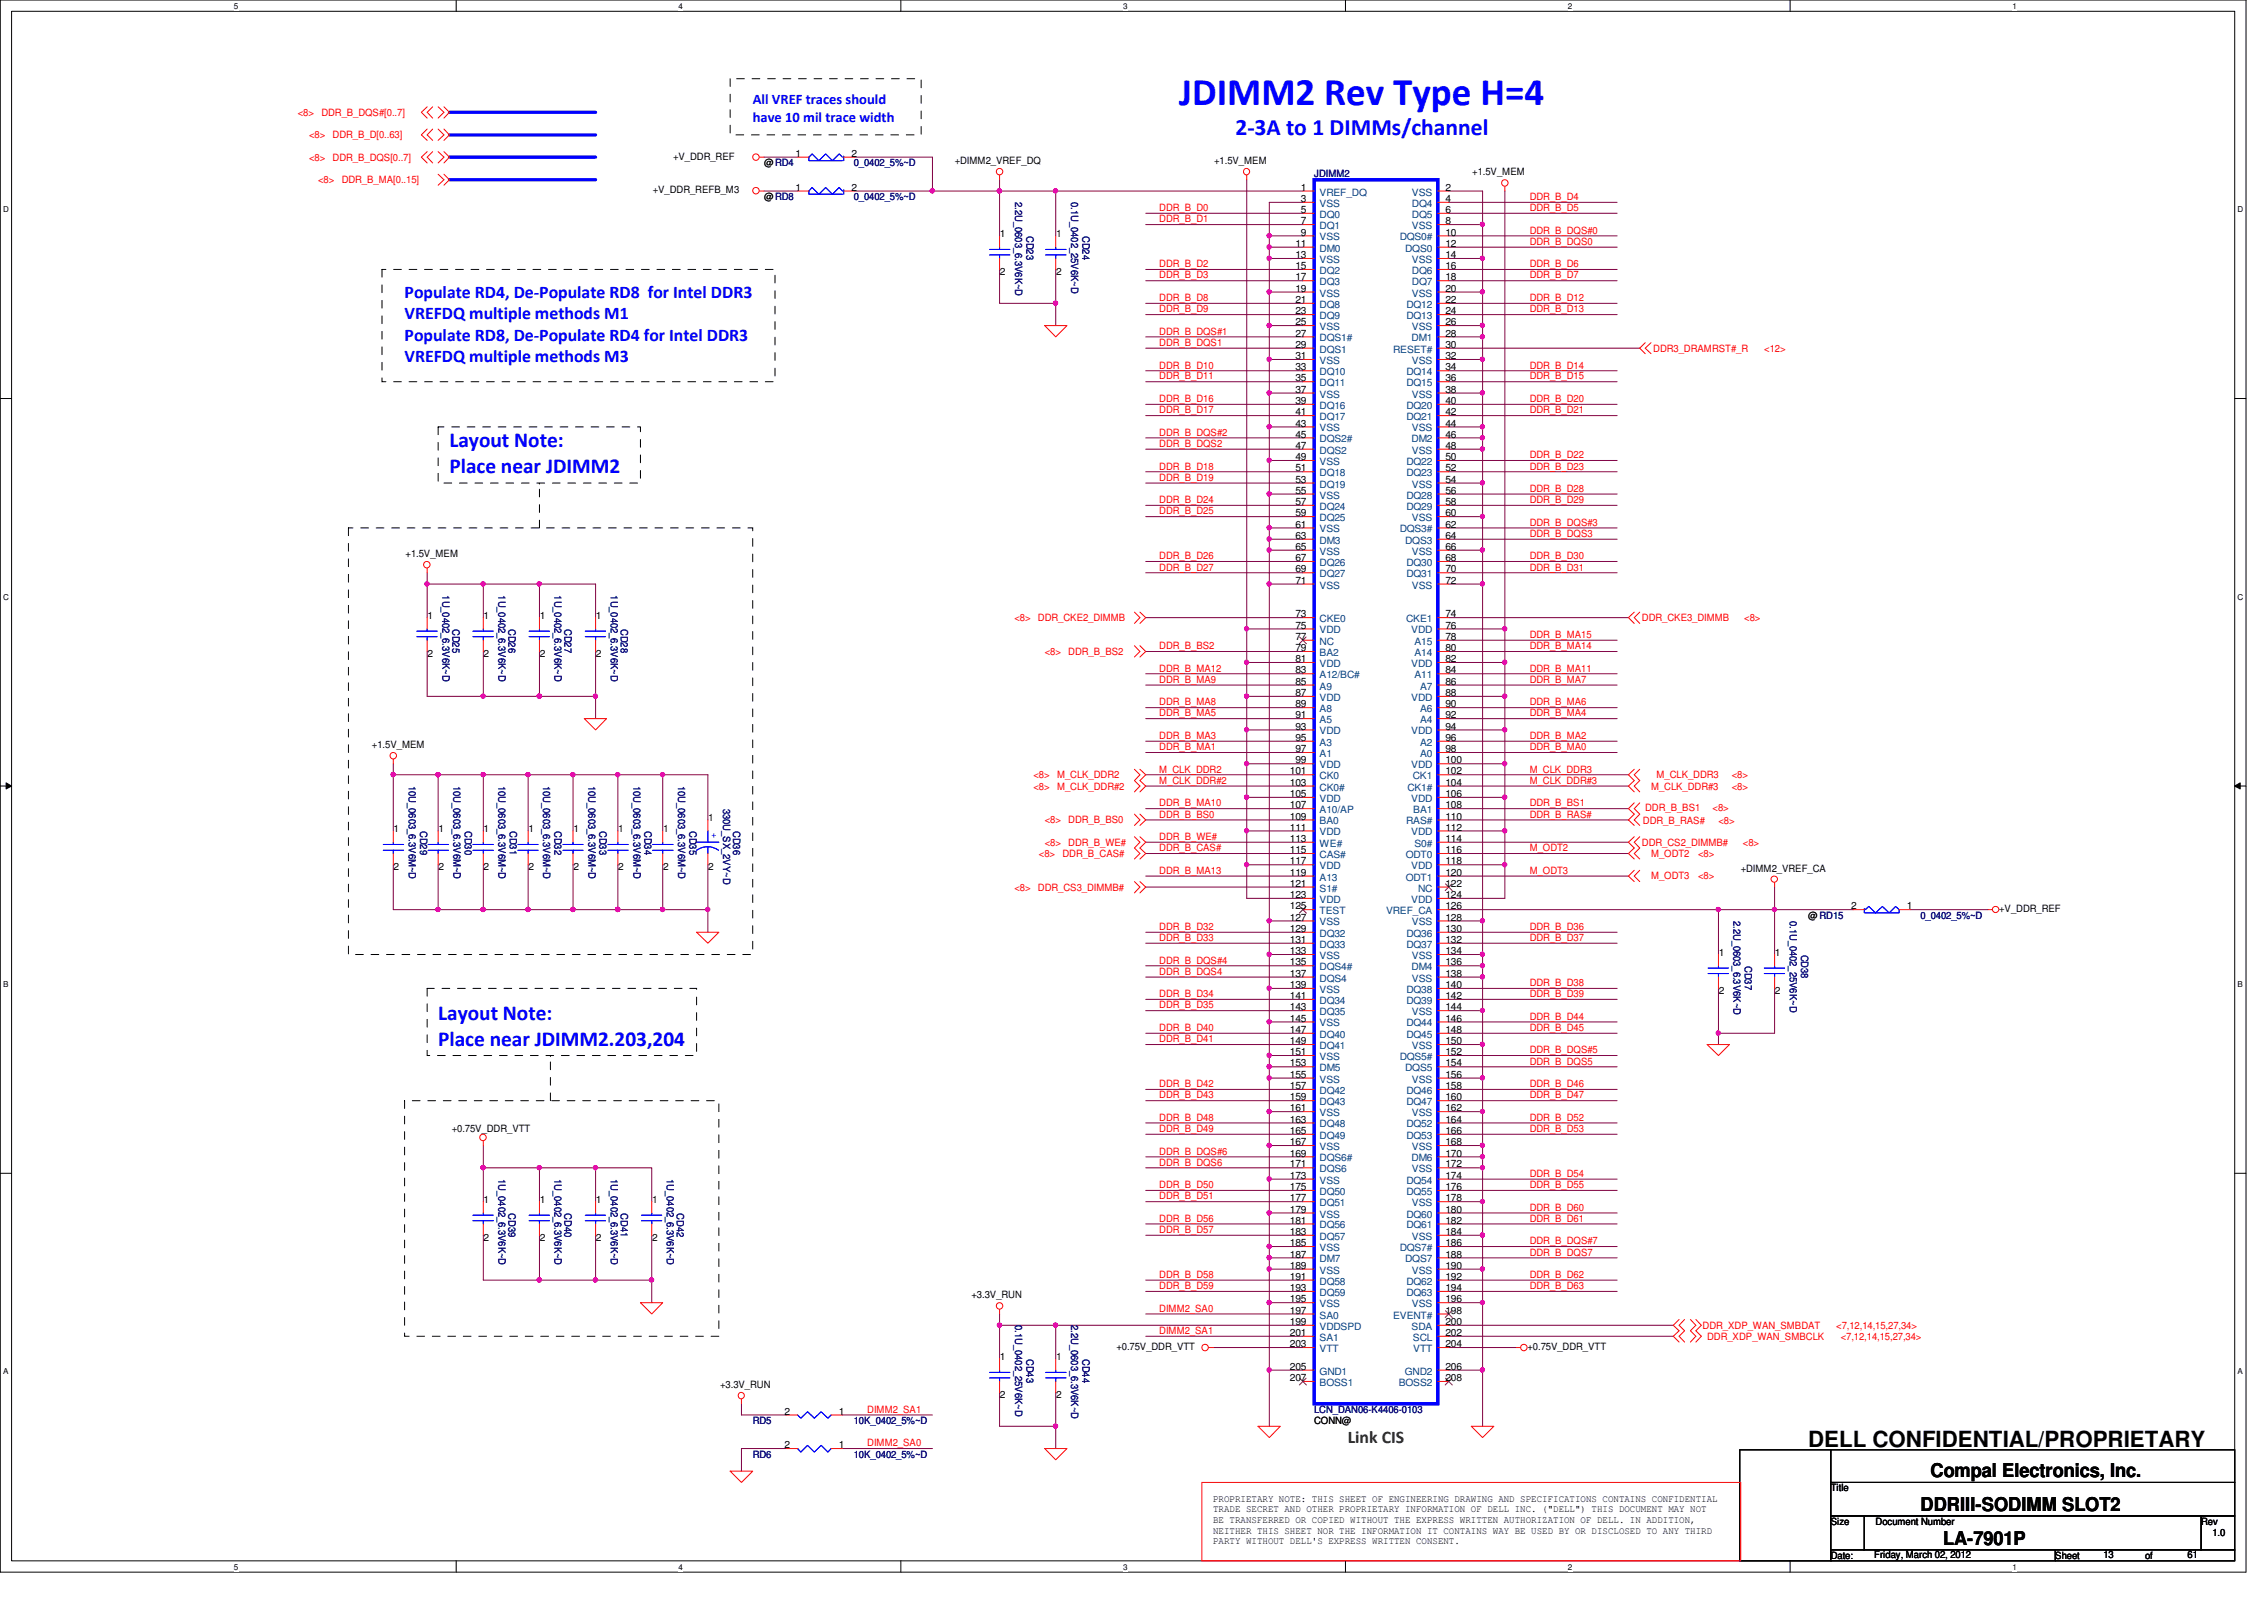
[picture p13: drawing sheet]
<svg xmlns="http://www.w3.org/2000/svg" width="297mm" height="210mm" viewBox="0 0 297 210" stroke-linecap="round" stroke-linejoin="round" font-family="sans-serif">
<defs><g id="words">
<text font-size="5.1" fill="#00f" x="154.7" y="13.7">JDIMM2 Rev Type H=4</text>
<text font-size="3.1" fill="#00f" x="162.1" y="17.7">2-3A to 1 DIMMs/channel</text>
<text font-size="2.9" x="237.2" y="189.8">DELL CONFIDENTIAL/PROPRIETARY</text>
<g font-size="2.8" fill="#00f">
<text x="59" y="58.7">Layout Note:</text>
<text x="59" y="62.1">Place near JDIMM2</text>
<text x="57.5" y="133.8">Layout Note:</text>
<text x="57.5" y="137.2">Place near JDIMM2.203,204</text>
</g>
<g font-size="2.5">
<text x="253.3" y="193.7">Compal Electronics, Inc.</text>
<text x="252" y="198.3">DDRIII-SODIMM SLOT2</text>
<text x="254.9" y="202.7">LA-7901P</text>
</g>
<g font-size="2.3" fill="#00f">
<text x="53.1" y="39">Populate RD4, De-Populate RD8 for Intel DDR3</text>
<text x="53.1" y="41.9">VREFDQ multiple methods M1</text>
<text x="53.1" y="44.7">Populate RD8, De-Populate RD4 for Intel DDR3</text>
<text x="53.1" y="47.5">VREFDQ multiple methods M3</text>
</g>
<text font-size="2.3" fill="#008000" x="176.8" y="189.3">Link CIS</text>
<g font-size="1.9" fill="#00f">
<text x="98.8" y="13.6">All VREF traces should</text>
<text x="98.8" y="16">have 10 mil trace width</text>
</g>
<g font-size="1.3" fill="#f00">
<text x="39.1" y="15.2">&lt;8&gt;</text>
<text x="42.2" y="15.2">DDR_B_DQS#[0..7]</text>
<text x="40.6" y="18.1">&lt;8&gt;</text>
<text x="40.6" y="21.1">&lt;8&gt;</text>
<text x="43.6" y="18.1">DDR_B_D[0..63]</text>
<text x="43.6" y="21.1">DDR_B_DQS[0..7]</text>
<text x="41.7" y="24">&lt;8&gt;</text>
<text x="44.8" y="24">DDR_B_MA[0..15]</text>
<text x="152.1" y="27.7">DDR_B_D0</text>
<text x="152.1" y="29.2">DDR_B_D1</text>
<text x="200.7" y="26.2">DDR_B_D4</text>
<text x="200.7" y="27.7">DDR_B_D5</text>
<text x="152.1" y="35.1">DDR_B_D2</text>
<text x="200.7" y="35.1">DDR_B_D6</text>
<text x="200.7" y="30.6">DDR_B_DQS#0</text>
<text x="200.7" y="32.1">DDR_B_DQS0</text>
<text x="152.1" y="39.5">DDR_B_D8</text>
<text x="152.1" y="41">DDR_B_D9</text>
<text x="152.1" y="36.5">DDR_B_D3</text>
<text x="200.7" y="36.5">DDR_B_D7</text>
<text x="200.7" y="39.5">DDR_B_D12</text>
<text x="200.7" y="41">DDR_B_D13</text>
<text x="152.1" y="45.4">DDR_B_DQS1</text>
<text x="152.1" y="43.9">DDR_B_DQS#1</text>
<text x="216.9" y="46.1">DDR3_DRAMRST#_R</text>
<text x="231.5" y="46.1">&lt;12&gt;</text>
<text x="152.1" y="48.3">DDR_B_D10</text>
<text x="152.1" y="49.8">DDR_B_D11</text>
<text x="152.1" y="52.7">DDR_B_D16</text>
<text x="200.7" y="52.7">DDR_B_D20</text>
<text x="200.7" y="48.3">DDR_B_D14</text>
<text x="200.7" y="49.8">DDR_B_D15</text>
<text x="152.1" y="54.2">DDR_B_D17</text>
<text x="152.1" y="57.1">DDR_B_DQS#2</text>
<text x="152.1" y="58.6">DDR_B_DQS2</text>
<text x="200.7" y="54.2">DDR_B_D21</text>
<text x="152.1" y="61.6">DDR_B_D18</text>
<text x="152.1" y="63.1">DDR_B_D19</text>
<text x="152.1" y="66">DDR_B_D24</text>
<text x="200.7" y="60.1">DDR_B_D22</text>
<text x="200.7" y="61.6">DDR_B_D23</text>
<text x="200.7" y="64.5">DDR_B_D28</text>
<text x="200.7" y="66">DDR_B_D29</text>
<text x="152.1" y="67.5">DDR_B_D25</text>
<text x="200.7" y="69">DDR_B_DQS#3</text>
<text x="200.7" y="70.4">DDR_B_DQS3</text>
<text x="152.1" y="74.8">DDR_B_D27</text>
<text x="152.1" y="73.4">DDR_B_D26</text>
<text x="200.7" y="73.4">DDR_B_D30</text>
<text x="200.7" y="74.8">DDR_B_D31</text>
<text x="133.1" y="81.5">&lt;8&gt;</text>
<text x="136.2" y="81.5">DDR_CKE2_DIMMB</text>
<text x="200.7" y="83.7">DDR_B_MA15</text>
<text x="215.4" y="81.5">DDR_CKE3_DIMMB</text>
<text x="228.9" y="81.5">&lt;8&gt;</text>
<text x="137.1" y="85.9">&lt;8&gt;</text>
<text x="140.2" y="85.9">DDR_B_BS2</text>
<text x="152.1" y="85.2">DDR_B_BS2</text>
<text x="152.1" y="88.1">DDR_B_MA12</text>
<text x="152.1" y="89.6">DDR_B_MA9</text>
<text x="200.7" y="89.6">DDR_B_MA7</text>
<text x="200.7" y="85.2">DDR_B_MA14</text>
<text x="200.7" y="88.1">DDR_B_MA11</text>
<text x="152.1" y="92.5">DDR_B_MA8</text>
<text x="152.1" y="94">DDR_B_MA5</text>
<text x="200.7" y="92.5">DDR_B_MA6</text>
<text x="200.7" y="94">DDR_B_MA4</text>
<text x="152.1" y="96.9">DDR_B_MA3</text>
<text x="152.1" y="98.4">DDR_B_MA1</text>
<text x="152.1" y="101.3">M_CLK_DDR2</text>
<text x="200.7" y="101.3">M_CLK_DDR3</text>
<text x="200.7" y="96.9">DDR_B_MA2</text>
<text x="200.7" y="98.4">DDR_B_MA0</text>
<text x="135.6" y="102.1">&lt;8&gt;</text>
<text x="135.6" y="103.6">&lt;8&gt;</text>
<text x="137.1" y="108">&lt;8&gt;</text>
<text x="138.7" y="102.1">M_CLK_DDR2</text>
<text x="138.7" y="103.6">M_CLK_DDR#2</text>
<text x="140.2" y="108">DDR_B_BS0</text>
<text x="152.1" y="102.8">M_CLK_DDR#2</text>
<text x="152.1" y="105.8">DDR_B_MA10</text>
<text x="152.1" y="107.3">DDR_B_BS0</text>
<text x="200.7" y="105.8">DDR_B_BS1</text>
<text x="200.7" y="107.3">DDR_B_RAS#</text>
<text x="200.7" y="102.8">M_CLK_DDR#3</text>
<text x="215.9" y="106.4">DDR_B_BS1</text>
<text x="216.6" y="103.6">M_CLK_DDR#3</text>
<text x="217.3" y="102.1">M_CLK_DDR3</text>
<text x="224.7" y="106.4">&lt;8&gt;</text>
<text x="227.2" y="103.6">&lt;8&gt;</text>
<text x="227.2" y="102.1">&lt;8&gt;</text>
<text x="136.3" y="112.4">&lt;8&gt;</text>
<text x="137.1" y="111">&lt;8&gt;</text>
<text x="139.4" y="112.4">DDR_B_CAS#</text>
<text x="140.2" y="111">DDR_B_WE#</text>
<text x="152.1" y="110.2">DDR_B_WE#</text>
<text x="152.1" y="111.7">DDR_B_CAS#</text>
<text x="200.7" y="111.7">M_ODT2</text>
<text x="215.4" y="111">DDR_CS2_DIMMB#</text>
<text x="215.6" y="108.2">DDR_B_RAS#</text>
<text x="216.6" y="112.4">M_ODT2</text>
<text x="222.8" y="112.4">&lt;8&gt;</text>
<text x="225.5" y="108.2">&lt;8&gt;</text>
<text x="228.7" y="111">&lt;8&gt;</text>
<text x="133.1" y="116.8">&lt;8&gt;</text>
<text x="136.2" y="116.8">DDR_CS3_DIMMB#</text>
<text x="152.1" y="114.6">DDR_B_MA13</text>
<text x="200.7" y="114.6">M_ODT3</text>
<text x="216.6" y="115.4">M_ODT3</text>
<text x="222.8" y="115.4">&lt;8&gt;</text>
<text x="152.1" y="122">DDR_B_D32</text>
<text x="152.1" y="123.4">DDR_B_D33</text>
<text x="200.7" y="123.4">DDR_B_D37</text>
<text x="200.7" y="122">DDR_B_D36</text>
<text x="152.1" y="126.4">DDR_B_DQS#4</text>
<text x="152.1" y="127.9">DDR_B_DQS4</text>
<text x="152.1" y="130.8">DDR_B_D34</text>
<text x="200.7" y="129.4">DDR_B_D38</text>
<text x="200.7" y="130.8">DDR_B_D39</text>
<text x="152.1" y="132.3">DDR_B_D35</text>
<text x="152.1" y="135.3">DDR_B_D40</text>
<text x="152.1" y="136.7">DDR_B_D41</text>
<text x="200.7" y="133.8">DDR_B_D44</text>
<text x="200.7" y="135.3">DDR_B_D45</text>
<text x="152.1" y="142.6">DDR_B_D42</text>
<text x="200.7" y="142.6">DDR_B_D46</text>
<text x="200.7" y="138.2">DDR_B_DQS#5</text>
<text x="200.7" y="139.7">DDR_B_DQS5</text>
<text x="152.1" y="144.1">DDR_B_D43</text>
<text x="152.1" y="147">DDR_B_D48</text>
<text x="152.1" y="148.5">DDR_B_D49</text>
<text x="200.7" y="147">DDR_B_D52</text>
<text x="200.7" y="148.5">DDR_B_D53</text>
<text x="200.7" y="144.1">DDR_B_D47</text>
<text x="152.1" y="151.5">DDR_B_DQS#6</text>
<text x="152.1" y="152.9">DDR_B_DQS6</text>
<text x="152.1" y="155.9">DDR_B_D50</text>
<text x="200.7" y="154.4">DDR_B_D54</text>
<text x="200.7" y="155.9">DDR_B_D55</text>
<text x="152.1" y="157.4">DDR_B_D51</text>
<text x="152.1" y="160.3">DDR_B_D56</text>
<text x="152.1" y="161.8">DDR_B_D57</text>
<text x="200.7" y="158.8">DDR_B_D60</text>
<text x="200.7" y="160.3">DDR_B_D61</text>
<text x="152.1" y="167.6">DDR_B_D58</text>
<text x="200.7" y="163.2">DDR_B_DQS#7</text>
<text x="200.7" y="164.7">DDR_B_DQS7</text>
<text x="200.7" y="167.6">DDR_B_D62</text>
<text x="152.1" y="169.1">DDR_B_D59</text>
<text x="152.1" y="172.1">DIMM2_SA0</text>
<text x="200.7" y="169.1">DDR_B_D63</text>
<text x="152.1" y="175">DIMM2_SA1</text>
<text x="223.4" y="174.3">DDR_XDP_WAN_SMBDAT</text>
<text x="224" y="175.8">DDR_XDP_WAN_SMBCLK</text>
<text x="240.9" y="174.3">&lt;7,12,14,15,27,34&gt;</text>
<text x="241.5" y="175.8">&lt;7,12,14,15,27,34&gt;</text>
<text x="113.8" y="185.3">DIMM2_SA1</text>
<text x="113.8" y="189.7">DIMM2_SA0</text>
</g>
<g font-size="1.3">
<text x="88.3" y="21">+V_DDR_REF</text>
<text x="100.2" y="21.8">@RD4</text>
<text x="104.4" y="20.6">1</text>
<text x="111.7" y="20.6">2</text>
<text x="125.3" y="21.5">+DIMM2_VREF_DQ</text>
<text x="159.3" y="21.5">+1.5V_MEM</text>
<text x="193.2" y="23">+1.5V_MEM</text>
<text x="85.6" y="25.4">+V_DDR_REFB_M3</text>
<text x="100.2" y="26.2">@RD8</text>
<text x="104.4" y="25">1</text>
<text x="111.7" y="25">2</text>
<text x="170.7" y="25">1</text>
<text x="170.7" y="26.5">3</text>
<text x="170.7" y="27.9">5</text>
<text x="170.7" y="29.4">7</text>
<text x="189.7" y="25">2</text>
<text x="189.7" y="26.5">4</text>
<text x="189.7" y="27.9">6</text>
<text x="189.7" y="29.4">8</text>
<text x="131.2" y="31.1">1</text>
<text x="138.6" y="31.1">1</text>
<text x="170" y="32.4">11</text>
<text x="170" y="33.9">13</text>
<text x="170" y="35.3">15</text>
<text x="170.7" y="30.9">9</text>
<text x="189.7" y="30.9">10</text>
<text x="189.7" y="32.4">12</text>
<text x="189.7" y="33.9">14</text>
<text x="189.7" y="35.3">16</text>
<text x="131.2" y="36.1">2</text>
<text x="138.6" y="36.1">2</text>
<text x="170" y="36.8">17</text>
<text x="170" y="38.3">19</text>
<text x="170" y="39.8">21</text>
<text x="170" y="41.2">23</text>
<text x="189.7" y="36.8">18</text>
<text x="189.7" y="38.3">20</text>
<text x="189.7" y="39.8">22</text>
<text x="189.7" y="41.2">24</text>
<text x="170" y="42.7">25</text>
<text x="170" y="44.2">27</text>
<text x="170" y="45.6">29</text>
<text x="170" y="47.1">31</text>
<text x="189.6" y="44.2">28</text>
<text x="189.7" y="42.7">26</text>
<text x="189.7" y="45.6">30</text>
<text x="189.7" y="47.1">32</text>
<text x="170" y="48.6">33</text>
<text x="170" y="50">35</text>
<text x="170" y="51.5">37</text>
<text x="170" y="53">39</text>
<text x="189.7" y="48.6">34</text>
<text x="189.7" y="50">36</text>
<text x="189.7" y="51.5">38</text>
<text x="189.7" y="53">40</text>
<text x="170" y="54.5">41</text>
<text x="170" y="56">43</text>
<text x="170" y="57.4">45</text>
<text x="170" y="58.9">47</text>
<text x="189.6" y="57.4">46</text>
<text x="189.7" y="54.5">42</text>
<text x="189.7" y="56">44</text>
<text x="189.7" y="58.9">48</text>
<text x="170" y="60.4">49</text>
<text x="170" y="61.8">51</text>
<text x="170" y="63.3">53</text>
<text x="170" y="64.8">55</text>
<text x="189.7" y="60.4">50</text>
<text x="189.7" y="61.8">52</text>
<text x="189.7" y="63.3">54</text>
<text x="189.7" y="64.8">56</text>
<text x="170" y="66.3">57</text>
<text x="170" y="67.7">59</text>
<text x="170" y="69.2">61</text>
<text x="170" y="70.7">63</text>
<text x="189.7" y="66.3">58</text>
<text x="189.7" y="67.7">60</text>
<text x="189.7" y="69.2">62</text>
<text x="189.7" y="70.7">64</text>
<text x="53.2" y="73.1">+1.5V_MEM</text>
<text x="170" y="72.1">65</text>
<text x="170" y="73.6">67</text>
<text x="170" y="75.1">69</text>
<text x="170" y="76.6">71</text>
<text x="189.7" y="72.1">66</text>
<text x="189.7" y="73.6">68</text>
<text x="189.7" y="75.1">70</text>
<text x="189.7" y="76.6">72</text>
<text x="56.1" y="81.2">1</text>
<text x="63.5" y="81.2">1</text>
<text x="70.8" y="81.2">1</text>
<text x="78.2" y="81.2">1</text>
<text x="170" y="81">73</text>
<text x="170" y="82.5">75</text>
<text x="170" y="83.9">77</text>
<text x="189.6" y="82.5">76</text>
<text x="189.6" y="81">74</text>
<text x="189.6" y="83.9">78</text>
<text x="56.1" y="86.2">2</text>
<text x="63.5" y="86.2">2</text>
<text x="70.8" y="86.2">2</text>
<text x="78.2" y="86.2">2</text>
<text x="170" y="85.4">79</text>
<text x="170" y="86.9">81</text>
<text x="170" y="88.3">83</text>
<text x="170" y="89.8">85</text>
<text x="189.6" y="86.9">82</text>
<text x="189.6" y="89.8">86</text>
<text x="189.6" y="85.4">80</text>
<text x="189.6" y="88.3">84</text>
<text x="170" y="91.3">87</text>
<text x="170" y="92.8">89</text>
<text x="170" y="94.2">91</text>
<text x="170" y="95.7">93</text>
<text x="189.6" y="91.3">88</text>
<text x="189.6" y="92.8">90</text>
<text x="189.6" y="94.2">92</text>
<text x="189.6" y="95.7">94</text>
<text x="48.8" y="98.1">+1.5V_MEM</text>
<text x="169.2" y="101.6">101</text>
<text x="170" y="97.2">95</text>
<text x="170" y="98.7">97</text>
<text x="170" y="100.2">99</text>
<text x="189.6" y="97.2">96</text>
<text x="189.6" y="98.7">98</text>
<text x="189.6" y="100.2">100</text>
<text x="189.6" y="101.6">102</text>
<text x="92.9" y="107.7">1</text>
<text x="169.2" y="103.1">103</text>
<text x="169.2" y="104.6">105</text>
<text x="169.2" y="106">107</text>
<text x="169.2" y="107.5">109</text>
<text x="189.6" y="104.6">106</text>
<text x="189.6" y="107.5">110</text>
<text x="189.7" y="103.1">104</text>
<text x="189.7" y="106">108</text>
<text x="51.6" y="109.2">1</text>
<text x="57.5" y="109.2">1</text>
<text x="63.5" y="109.2">1</text>
<text x="69.3" y="109.2">1</text>
<text x="75.2" y="109.2">1</text>
<text x="81.1" y="109.2">1</text>
<text x="87" y="109.2">1</text>
<text x="169.2" y="109">111</text>
<text x="169.2" y="110.4">113</text>
<text x="169.2" y="111.9">115</text>
<text x="169.2" y="113.4">117</text>
<text x="189.6" y="109">112</text>
<text x="189.6" y="111.9">116</text>
<text x="189.6" y="113.4">118</text>
<text x="189.6" y="110.4">114</text>
<text x="51.6" y="114.2">2</text>
<text x="57.5" y="114.2">2</text>
<text x="63.5" y="114.2">2</text>
<text x="69.3" y="114.2">2</text>
<text x="75.2" y="114.2">2</text>
<text x="81.1" y="114.2">2</text>
<text x="87" y="114.2">2</text>
<text x="92.9" y="114.2">2</text>
<text x="169.2" y="114.9">119</text>
<text x="169.2" y="116.3">121</text>
<text x="169.2" y="117.8">123</text>
<text x="169.2" y="119.3">125</text>
<text x="189.6" y="114.9">120</text>
<text x="189.6" y="117.8">124</text>
<text x="189.6" y="116.3">122</text>
<text x="189.6" y="119.3">126</text>
<text x="228.4" y="114.3">+DIMM2_VREF_CA</text>
<text x="242.9" y="119.3">2</text>
<text x="250.2" y="119.3">1</text>
<text x="262.3" y="119.6">+V_DDR_REF</text>
<text x="169.2" y="120.8">127</text>
<text x="169.2" y="122.3">129</text>
<text x="169.2" y="123.7">131</text>
<text x="169.2" y="125.2">133</text>
<text x="189.7" y="120.8">128</text>
<text x="189.7" y="122.3">130</text>
<text x="189.7" y="123.7">132</text>
<text x="189.7" y="125.2">134</text>
<text x="225.5" y="125.4">1</text>
<text x="232.9" y="125.4">1</text>
<text x="237.2" y="120.5">@RD15</text>
<text x="169.2" y="126.7">135</text>
<text x="169.2" y="128.1">137</text>
<text x="169.2" y="129.6">139</text>
<text x="169.2" y="131.1">141</text>
<text x="189.6" y="126.7">136</text>
<text x="189.7" y="128.1">138</text>
<text x="189.7" y="129.6">140</text>
<text x="189.7" y="131.1">142</text>
<text x="225.5" y="130.4">2</text>
<text x="232.9" y="130.4">2</text>
<text x="169.2" y="132.5">143</text>
<text x="169.2" y="134">145</text>
<text x="169.2" y="135.5">147</text>
<text x="169.2" y="137">149</text>
<text x="189.7" y="132.5">144</text>
<text x="189.7" y="134">146</text>
<text x="189.7" y="135.5">148</text>
<text x="189.7" y="137">150</text>
<text x="169.2" y="138.4">151</text>
<text x="169.2" y="139.9">153</text>
<text x="169.2" y="141.4">155</text>
<text x="169.2" y="142.9">157</text>
<text x="189.7" y="138.4">152</text>
<text x="189.7" y="139.9">154</text>
<text x="189.7" y="141.4">156</text>
<text x="189.7" y="142.9">158</text>
<text x="59.3" y="148.5">+0.75V_DDR_VTT</text>
<text x="169.2" y="144.4">159</text>
<text x="169.2" y="145.8">161</text>
<text x="169.2" y="147.3">163</text>
<text x="169.2" y="148.8">165</text>
<text x="189.7" y="144.4">160</text>
<text x="189.7" y="145.8">162</text>
<text x="189.7" y="147.3">164</text>
<text x="189.7" y="148.8">166</text>
<text x="169.2" y="150.2">167</text>
<text x="169.2" y="151.7">169</text>
<text x="169.2" y="153.2">171</text>
<text x="169.2" y="154.6">173</text>
<text x="189.6" y="151.7">170</text>
<text x="189.7" y="150.2">168</text>
<text x="189.7" y="153.2">172</text>
<text x="189.7" y="154.6">174</text>
<text x="63.5" y="157.8">1</text>
<text x="70.8" y="157.8">1</text>
<text x="78.2" y="157.8">1</text>
<text x="85.6" y="157.8">1</text>
<text x="169.2" y="156.1">175</text>
<text x="169.2" y="157.6">177</text>
<text x="169.2" y="159.1">179</text>
<text x="169.2" y="160.5">181</text>
<text x="189.7" y="156.1">176</text>
<text x="189.7" y="157.6">178</text>
<text x="189.7" y="159.1">180</text>
<text x="189.7" y="160.5">182</text>
<text x="63.5" y="162.8">2</text>
<text x="70.8" y="162.8">2</text>
<text x="78.2" y="162.8">2</text>
<text x="85.6" y="162.8">2</text>
<text x="169.2" y="162">183</text>
<text x="169.2" y="163.5">185</text>
<text x="169.2" y="165">187</text>
<text x="169.2" y="166.5">189</text>
<text x="169.2" y="167.9">191</text>
<text x="189.7" y="162">184</text>
<text x="189.7" y="163.5">186</text>
<text x="189.7" y="165">188</text>
<text x="189.7" y="166.5">190</text>
<text x="189.7" y="167.9">192</text>
<text x="127.5" y="170.3">+3.3V_RUN</text>
<text x="169.2" y="169.4">193</text>
<text x="169.2" y="170.9">195</text>
<text x="169.2" y="172.3">197</text>
<text x="169.2" y="173.8">199</text>
<text x="189.6" y="173.8">200</text>
<text x="189.7" y="169.4">194</text>
<text x="189.7" y="170.9">196</text>
<text x="189.7" y="172.3">198</text>
<text x="131.2" y="178.4">1</text>
<text x="138.6" y="178.4">1</text>
<text x="146.5" y="177.1">+0.75V_DDR_VTT</text>
<text x="169.2" y="175.3">201</text>
<text x="169.2" y="176.7">203</text>
<text x="169.2" y="179.7">205</text>
<text x="189.6" y="175.3">202</text>
<text x="189.6" y="179.7">206</text>
<text x="189.7" y="176.7">204</text>
<text x="200.4" y="177.1">+0.75V_DDR_VTT</text>
<text x="94.5" y="182.1">+3.3V_RUN</text>
<text x="102.9" y="185.6">2</text>
<text x="110.1" y="185.6">1</text>
<text x="131.2" y="183.4">2</text>
<text x="138.6" y="183.4">2</text>
<text x="169.2" y="181.2">207</text>
<text x="189.7" y="181.2">208</text>
<text x="102.9" y="190">2</text>
<text x="110.1" y="190">1</text>
<text x="172.4" y="186.8">CONN@</text>
<text x="159.2" y="197">PROPRIETARY NOTE: THIS SHEET OF ENGINEERING DRAWING AND SPECIFICATIONS CONTAINS CONFIDENTIAL</text>
<text x="240.2" y="195.7">Title</text>
<text x="159.2" y="198.4">TRADE SECRET AND OTHER PROPRIETARY INFORMATION OF DELL INC. (&quot;DELL&quot;) THIS DOCUMENT MAY NOT</text>
<text x="159.2" y="199.8">BE TRANSFERRED OR COPIED WITHOUT THE EXPRESS WRITTEN AUTHORIZATION OF DELL. IN ADDITION,</text>
<text x="159.2" y="201.2">NEITHER THIS SHEET NOR THE INFORMATION IT CONTAINS WAY BE USED BY OR DISCLOSED TO ANY THIRD</text>
<text x="159.2" y="202.6">PARTY WITHOUT DELL'S EXPRESS WRITTEN CONSENT.</text>
<text x="240.2" y="200.1">Size</text>
<text x="246.1" y="200.1">Document Number</text>
<text x="288.8" y="200.1">Rev</text>
<text x="290.3" y="201.5">1.0</text>
<text x="240.2" y="204.5">Date:</text>
<text x="245.9" y="204.3">Friday, March 02, 2012</text>
<text x="269.7" y="204.5">Sheet</text>
<text x="276" y="204.3">13</text>
<text x="281.4" y="204.5">of</text>
<text x="287" y="204.3">61</text>
</g>
<g font-size="1.3" fill="#000080">
<text x="112" y="21.8">0_0402_5%~D</text>
<text x="172.4" y="23.3">JDIMM2</text>
<text x="112" y="26.2">0_0402_5%~D</text>
<text x="133.2" y="26.5" transform="rotate(90 133.2 26.5)">2.2U_0603_6.3V6K~D</text>
<text x="140.5" y="26.5" transform="rotate(90 140.5 26.5)">0.1U_0402_25V6K~D</text>
<text x="134.7" y="30.9" transform="rotate(90 134.7 30.9)">CD23</text>
<text x="142" y="30.9" transform="rotate(90 142 30.9)">CD24</text>
<text x="58" y="78.1" transform="rotate(90 58 78.1)">1U_0402_6.3V6K~D</text>
<text x="59.3" y="82.5" transform="rotate(90 59.3 82.5)">CD25</text>
<text x="65.4" y="78.1" transform="rotate(90 65.4 78.1)">1U_0402_6.3V6K~D</text>
<text x="66.7" y="82.5" transform="rotate(90 66.7 82.5)">CD26</text>
<text x="72.8" y="78.1" transform="rotate(90 72.8 78.1)">1U_0402_6.3V6K~D</text>
<text x="74.1" y="82.5" transform="rotate(90 74.1 82.5)">CD27</text>
<text x="80.1" y="78.1" transform="rotate(90 80.1 78.1)">1U_0402_6.3V6K~D</text>
<text x="81.4" y="82.5" transform="rotate(90 81.4 82.5)">CD28</text>
<text x="53.6" y="103.1" transform="rotate(90 53.6 103.1)">10U_0603_6.3V6M~D</text>
<text x="59.5" y="103.1" transform="rotate(90 59.5 103.1)">10U_0603_6.3V6M~D</text>
<text x="65.4" y="103.1" transform="rotate(90 65.4 103.1)">10U_0603_6.3V6M~D</text>
<text x="71.3" y="103.1" transform="rotate(90 71.3 103.1)">10U_0603_6.3V6M~D</text>
<text x="77.2" y="103.1" transform="rotate(90 77.2 103.1)">10U_0603_6.3V6M~D</text>
<text x="83.1" y="103.1" transform="rotate(90 83.1 103.1)">10U_0603_6.3V6M~D</text>
<text x="89" y="103.1" transform="rotate(90 89 103.1)">10U_0603_6.3V6M~D</text>
<text x="94.9" y="106.1" transform="rotate(90 94.9 106.1)">330U_SX_2VY~D</text>
<text x="55.1" y="109" transform="rotate(90 55.1 109)">CD29</text>
<text x="61" y="109" transform="rotate(90 61 109)">CD30</text>
<text x="66.9" y="109" transform="rotate(90 66.9 109)">CD31</text>
<text x="72.8" y="109" transform="rotate(90 72.8 109)">CD32</text>
<text x="78.7" y="109" transform="rotate(90 78.7 109)">CD33</text>
<text x="84.6" y="109" transform="rotate(90 84.6 109)">CD34</text>
<text x="90.5" y="109" transform="rotate(90 90.5 109)">CD35</text>
<text x="96.2" y="109" transform="rotate(90 96.2 109)">CD36</text>
<text x="227.5" y="120.8" transform="rotate(90 227.5 120.8)">2.2U_0603_6.3V6K~D</text>
<text x="234.8" y="120.8" transform="rotate(90 234.8 120.8)">0.1U_0402_25V6K~D</text>
<text x="236.3" y="125.2" transform="rotate(90 236.3 125.2)">CD38</text>
<text x="252" y="120.5">0_0402_5%~D</text>
<text x="228.9" y="126.7" transform="rotate(90 228.9 126.7)">CD37</text>
<text x="65.4" y="154.7" transform="rotate(90 65.4 154.7)">1U_0402_6.3V6K~D</text>
<text x="72.8" y="154.7" transform="rotate(90 72.8 154.7)">1U_0402_6.3V6K~D</text>
<text x="80.1" y="154.7" transform="rotate(90 80.1 154.7)">1U_0402_6.3V6K~D</text>
<text x="87.5" y="154.7" transform="rotate(90 87.5 154.7)">1U_0402_6.3V6K~D</text>
<text x="66.7" y="159.1" transform="rotate(90 66.7 159.1)">CD39</text>
<text x="74.1" y="159.1" transform="rotate(90 74.1 159.1)">CD40</text>
<text x="81.4" y="159.1" transform="rotate(90 81.4 159.1)">CD41</text>
<text x="88.8" y="159.1" transform="rotate(90 88.8 159.1)">CD42</text>
<text x="133.2" y="173.9" transform="rotate(90 133.2 173.9)">0.1U_0402_25V6K~D</text>
<text x="140.5" y="173.9" transform="rotate(90 140.5 173.9)">2.2U_0603_6.3V6K~D</text>
<text x="134.7" y="178.3" transform="rotate(90 134.7 178.3)">CD43</text>
<text x="142" y="178.3" transform="rotate(90 142 178.3)">CD44</text>
<text x="172.4" y="185.3">LCN_DAN06-K4406-0103</text>
<text x="98.8" y="186.8">RD5</text>
<text x="98.8" y="191.2">RD6</text>
<text x="112" y="186.8">10K_0402_5%~D</text>
<text x="112" y="191.2">10K_0402_5%~D</text>
</g>
<g font-size="1.3" fill="#004080">
<text x="173.1" y="25.7">VREF_DQ</text>
<text x="173.1" y="27.1">VSS</text>
<text x="173.1" y="28.6">DQ0</text>
<text x="185.2" y="25.7">VSS</text>
<text x="185.2" y="27.1">DQ4</text>
<text x="185.2" y="28.6">DQ5</text>
<text x="173.1" y="30.1">DQ1</text>
<text x="173.1" y="31.5">VSS</text>
<text x="173.1" y="33">DM0</text>
<text x="173.1" y="34.5">VSS</text>
<text x="173.1" y="35.9">DQ2</text>
<text x="183.6" y="31.5">DQS0#</text>
<text x="184.4" y="33">DQS0</text>
<text x="185.2" y="30.1">VSS</text>
<text x="185.2" y="34.5">VSS</text>
<text x="185.2" y="35.9">DQ6</text>
<text x="173.1" y="37.4">DQ3</text>
<text x="173.1" y="38.9">VSS</text>
<text x="173.1" y="40.4">DQ8</text>
<text x="173.1" y="41.9">DQ9</text>
<text x="184.5" y="40.4">DQ12</text>
<text x="184.5" y="41.9">DQ13</text>
<text x="185.2" y="37.4">DQ7</text>
<text x="185.2" y="38.9">VSS</text>
<text x="173.1" y="43.3">VSS</text>
<text x="173.1" y="44.8">DQS1#</text>
<text x="173.1" y="46.3">DQS1</text>
<text x="173.1" y="47.8">VSS</text>
<text x="182.8" y="46.3">RESET#</text>
<text x="185.2" y="44.8">DM1</text>
<text x="185.2" y="43.3">VSS</text>
<text x="185.2" y="47.8">VSS</text>
<text x="173.1" y="49.2">DQ10</text>
<text x="173.1" y="50.7">DQ11</text>
<text x="173.1" y="52.2">VSS</text>
<text x="173.1" y="53.6">DQ16</text>
<text x="184.5" y="49.2">DQ14</text>
<text x="184.5" y="50.7">DQ15</text>
<text x="184.5" y="53.6">DQ20</text>
<text x="185.2" y="52.2">VSS</text>
<text x="173.1" y="55.1">DQ17</text>
<text x="173.1" y="56.6">VSS</text>
<text x="173.1" y="58">DQS2#</text>
<text x="173.1" y="59.5">DQS2</text>
<text x="184.5" y="55.1">DQ21</text>
<text x="185.2" y="58">DM2</text>
<text x="185.2" y="56.6">VSS</text>
<text x="185.2" y="59.5">VSS</text>
<text x="173.1" y="61">VSS</text>
<text x="173.1" y="62.5">DQ18</text>
<text x="173.1" y="64">DQ19</text>
<text x="173.1" y="65.4">VSS</text>
<text x="184.5" y="61">DQ22</text>
<text x="184.5" y="62.5">DQ23</text>
<text x="184.5" y="65.4">DQ28</text>
<text x="185.2" y="64">VSS</text>
<text x="173.1" y="66.9">DQ24</text>
<text x="173.1" y="68.4">DQ25</text>
<text x="173.1" y="69.8">VSS</text>
<text x="173.1" y="71.3">DM3</text>
<text x="183.6" y="69.8">DQS3#</text>
<text x="184.4" y="71.3">DQS3</text>
<text x="184.5" y="66.9">DQ29</text>
<text x="185.2" y="68.4">VSS</text>
<text x="173.1" y="72.8">VSS</text>
<text x="173.1" y="74.3">DQ26</text>
<text x="173.1" y="75.7">DQ27</text>
<text x="173.1" y="77.2">VSS</text>
<text x="184.5" y="74.3">DQ30</text>
<text x="184.5" y="75.7">DQ31</text>
<text x="185.2" y="72.8">VSS</text>
<text x="185.2" y="77.2">VSS</text>
<text x="173.1" y="81.6">CKE0</text>
<text x="173.1" y="83.1">VDD</text>
<text x="184.5" y="81.6">CKE1</text>
<text x="185.2" y="83.1">VDD</text>
<text x="173.1" y="84.6">NC</text>
<text x="173.1" y="86.1">BA2</text>
<text x="173.1" y="87.5">VDD</text>
<text x="173.1" y="89">A12/BC#</text>
<text x="185.2" y="87.5">VDD</text>
<text x="185.6" y="84.6">A15</text>
<text x="185.6" y="86.1">A14</text>
<text x="185.6" y="89">A11</text>
<text x="173.1" y="90.5">A9</text>
<text x="173.1" y="91.9">VDD</text>
<text x="173.1" y="93.4">A8</text>
<text x="173.1" y="94.9">A5</text>
<text x="185.2" y="91.9">VDD</text>
<text x="186.3" y="90.5">A7</text>
<text x="186.3" y="93.4">A6</text>
<text x="186.3" y="94.9">A4</text>
<text x="173.1" y="96.4">VDD</text>
<text x="173.1" y="97.8">A3</text>
<text x="173.1" y="99.3">A1</text>
<text x="173.1" y="100.8">VDD</text>
<text x="185.2" y="96.4">VDD</text>
<text x="185.2" y="100.8">VDD</text>
<text x="186.3" y="97.8">A2</text>
<text x="186.3" y="99.3">A0</text>
<text x="173.1" y="102.2">CK0</text>
<text x="173.1" y="103.7">CK0#</text>
<text x="173.1" y="105.2">VDD</text>
<text x="173.1" y="106.7">A10/AP</text>
<text x="184.7" y="103.7">CK1#</text>
<text x="185.2" y="105.2">VDD</text>
<text x="185.4" y="102.2">CK1</text>
<text x="185.4" y="106.7">BA1</text>
<text x="173.1" y="108.2">BA0</text>
<text x="173.1" y="109.6">VDD</text>
<text x="173.1" y="111.1">WE#</text>
<text x="173.1" y="112.6">CAS#</text>
<text x="184.4" y="112.6">ODT0</text>
<text x="184.5" y="108.2">RAS#</text>
<text x="185.2" y="109.6">VDD</text>
<text x="185.6" y="111.1">S0#</text>
<text x="173.1" y="114">VDD</text>
<text x="173.1" y="115.5">A13</text>
<text x="173.1" y="117">S1#</text>
<text x="173.1" y="118.4">VDD</text>
<text x="173.1" y="119.9">TEST</text>
<text x="181.9" y="119.9">VREF_CA</text>
<text x="184.4" y="115.5">ODT1</text>
<text x="185.2" y="114">VDD</text>
<text x="185.2" y="118.4">VDD</text>
<text x="186.1" y="117">NC</text>
<text x="173.1" y="121.4">VSS</text>
<text x="173.1" y="122.9">DQ32</text>
<text x="173.1" y="124.3">DQ33</text>
<text x="173.1" y="125.8">VSS</text>
<text x="184.5" y="122.9">DQ36</text>
<text x="184.5" y="124.3">DQ37</text>
<text x="185.2" y="121.4">VSS</text>
<text x="185.2" y="125.8">VSS</text>
<text x="173.1" y="127.3">DQS4#</text>
<text x="173.1" y="128.8">DQS4</text>
<text x="173.1" y="130.3">VSS</text>
<text x="173.1" y="131.7">DQ34</text>
<text x="184.5" y="130.3">DQ38</text>
<text x="184.5" y="131.7">DQ39</text>
<text x="185.2" y="127.3">DM4</text>
<text x="185.2" y="128.8">VSS</text>
<text x="173.1" y="133.2">DQ35</text>
<text x="173.1" y="134.7">VSS</text>
<text x="173.1" y="136.1">DQ40</text>
<text x="173.1" y="137.6">DQ41</text>
<text x="184.5" y="134.7">DQ44</text>
<text x="184.5" y="136.1">DQ45</text>
<text x="185.2" y="133.2">VSS</text>
<text x="185.2" y="137.6">VSS</text>
<text x="173.1" y="139.1">VSS</text>
<text x="173.1" y="140.5">DM5</text>
<text x="173.1" y="142">VSS</text>
<text x="173.1" y="143.5">DQ42</text>
<text x="183.6" y="139.1">DQS5#</text>
<text x="184.4" y="140.5">DQS5</text>
<text x="184.5" y="143.5">DQ46</text>
<text x="185.2" y="142">VSS</text>
<text x="173.1" y="145">DQ43</text>
<text x="173.1" y="146.4">VSS</text>
<text x="173.1" y="147.9">DQ48</text>
<text x="173.1" y="149.4">DQ49</text>
<text x="184.5" y="145">DQ47</text>
<text x="184.5" y="147.9">DQ52</text>
<text x="184.5" y="149.4">DQ53</text>
<text x="185.2" y="146.4">VSS</text>
<text x="173.1" y="150.9">VSS</text>
<text x="173.1" y="152.4">DQS6#</text>
<text x="173.1" y="153.8">DQS6</text>
<text x="173.1" y="155.3">VSS</text>
<text x="184.5" y="155.3">DQ54</text>
<text x="185.2" y="152.4">DM6</text>
<text x="185.2" y="150.9">VSS</text>
<text x="185.2" y="153.8">VSS</text>
<text x="173.1" y="156.8">DQ50</text>
<text x="173.1" y="158.2">DQ51</text>
<text x="173.1" y="159.7">VSS</text>
<text x="173.1" y="161.2">DQ56</text>
<text x="184.5" y="156.8">DQ55</text>
<text x="184.5" y="159.7">DQ60</text>
<text x="184.5" y="161.2">DQ61</text>
<text x="185.2" y="158.2">VSS</text>
<text x="173.1" y="162.6">DQ57</text>
<text x="173.1" y="164.1">VSS</text>
<text x="173.1" y="165.6">DM7</text>
<text x="173.1" y="167.1">VSS</text>
<text x="183.6" y="164.1">DQS7#</text>
<text x="184.4" y="165.6">DQS7</text>
<text x="185.2" y="162.6">VSS</text>
<text x="185.2" y="167.1">VSS</text>
<text x="173.1" y="168.5">DQ58</text>
<text x="173.1" y="170">DQ59</text>
<text x="173.1" y="171.5">VSS</text>
<text x="173.1" y="173">SA0</text>
<text x="182.8" y="173">EVENT#</text>
<text x="184.5" y="168.5">DQ62</text>
<text x="184.5" y="170">DQ63</text>
<text x="185.2" y="171.5">VSS</text>
<text x="173.1" y="174.5">VDDSPD</text>
<text x="173.1" y="175.9">SA1</text>
<text x="173.1" y="177.4">VTT</text>
<text x="185.2" y="174.5">SDA</text>
<text x="185.4" y="175.9">SCL</text>
<text x="185.4" y="177.4">VTT</text>
<text x="173.1" y="180.3">GND1</text>
<text x="173.1" y="181.8">BOSS1</text>
<text x="183.5" y="181.8">BOSS2</text>
<text x="184.3" y="180.3">GND2</text>
</g>
<text font-size="1.3" fill="#00f" x="93.3" y="109.9">+</text>
<g font-size="1.1">
<text x="30.7" y="1.1">5</text>
<text x="89" y="1.1">4</text>
<text x="147.4" y="1.1">3</text>
<text x="205.7" y="1.1">2</text>
<text x="264" y="1.1">1</text>
<text x=".4" y="27.9">D</text>
<text x="293.6" y="27.9">D</text>
<text x=".4" y="78.7">C</text>
<text x="293.6" y="78.7">C</text>
<text x=".4" y="129.5">B</text>
<text x="293.6" y="129.5">B</text>
<text x=".4" y="180.3">A</text>
<text x="293.6" y="180.3">A</text>
<text x="30.7" y="205.9">5</text>
<text x="89" y="205.9">4</text>
<text x="147.4" y="205.9">3</text>
<text x="205.7" y="205.9">2</text>
<text x="264" y="205.9">1</text>
</g>
</g></defs>
<path d="M0 0h294.7v206.2h-294.7zM1.5 1.5h291.7v203.3h-291.7z" fill="none" stroke="#000" stroke-width=".13"/>
<g fill="#fff">
<path d="M30.7 .2h.6v1.2h-.6z"/>
<path d="M30.7 204.9h.6v1.2h-.6z"/>
</g>
<path d="M59.9 0v1.5M59.9 204.8v1.4" fill="none" stroke="#000" stroke-width=".13"/>
<g fill="#fff">
<path d="M89 .2h.6v1.2h-.6z"/>
<path d="M89 204.9h.6v1.2h-.6z"/>
</g>
<path d="M118.2 0v1.5M118.2 204.8v1.4" fill="none" stroke="#000" stroke-width=".13"/>
<g fill="#fff">
<path d="M147.4 .2h.6v1.2h-.6z"/>
<path d="M147.4 204.9h.6v1.2h-.6z"/>
</g>
<path d="M176.5 0v1.5M176.5 204.8v1.4" fill="none" stroke="#000" stroke-width=".13"/>
<g fill="#fff">
<path d="M205.7 .2h.6v1.2h-.6z"/>
<path d="M205.7 204.9h.6v1.2h-.6z"/>
</g>
<path d="M234.9 0v1.5M234.9 204.8v1.4" fill="none" stroke="#000" stroke-width=".13"/>
<g fill="#fff">
<path d="M264 .2h.6v1.2h-.6z"/>
<path d="M264 204.9h.6v1.2h-.6z"/>
<path d="M.4 26.9h.8v1.2h-.8z"/>
<path d="M293.6 26.9h.7v1.2h-.7z"/>
<path d="M.4 77.7h.8v1.2h-.8z"/>
<path d="M293.6 77.7h.7v1.2h-.7z"/>
</g>
<path d="M0 52.3h1.5M293.2 52.3h1.5" fill="none" stroke="#000" stroke-width=".13"/>
<g fill="#fff">
<path d="M.4 128.5h.7v1.2h-.7z"/>
<path d="M293.6 128.5h.7v1.2h-.7z"/>
</g>
<path d="M0 103.1h1.5M.8 102.7l.7 .4-.7 .4zM293.2 103.1l.7-.4v.8zM293.2 103.1h1.5" fill="none" stroke="#000" stroke-width=".13"/>
<path d="M.8 102.7l.7 .4-.7 .4zM293.2 103.1l.7-.4v.8z" fill="#000"/>
<g fill="#fff">
<path d="M.4 179.3h.7v1.2h-.7z"/>
<path d="M293.6 179.3h.7v1.2h-.7z"/>
</g>
<path d="M0 153.9h1.5M293.2 153.9h1.5" fill="none" stroke="#000" stroke-width=".13"/>
<path d="M56 91.4h7.4M70.8 91.4h7.3" fill="none" stroke="#800040" stroke-width=".13"/>
<circle cx="78.1" cy="91.3" r=".29" fill="#f0f"/>
<circle cx="78.1" cy="91.3" r=".29" fill="none" stroke="#f0f" stroke-width=".13"/>
<circle cx="70.7" cy="91.3" r=".29" fill="#f0f"/>
<circle cx="70.7" cy="91.3" r=".29" fill="none" stroke="#f0f" stroke-width=".13"/>
<path d="M56 76.6h7.4M97.3 190v3" fill="none" stroke="#800040" stroke-width=".13"/>
<circle cx="56" cy="76.6" r=".29" fill="#f0f"/>
<circle cx="56" cy="76.6" r=".29" fill="none" stroke="#f0f" stroke-width=".13"/>
<path d="M56 75.1v1.5M51.6 119.3h5.9M86.9 119.3h6" fill="none" stroke="#800040" stroke-width=".13"/>
<circle cx="86.9" cy="119.3" r=".29" fill="#f0f"/>
<circle cx="86.9" cy="119.3" r=".29" fill="none" stroke="#f0f" stroke-width=".13"/>
<path d="M75.2 119.3h5.9" fill="none" stroke="#800040" stroke-width=".13"/>
<circle cx="81" cy="119.3" r=".29" fill="#f0f"/>
<circle cx="81" cy="119.3" r=".29" fill="none" stroke="#f0f" stroke-width=".13"/>
<circle cx="75.1" cy="119.3" r=".29" fill="#f0f"/>
<circle cx="75.1" cy="119.3" r=".29" fill="none" stroke="#f0f" stroke-width=".13"/>
<path d="M63.4 119.3h5.9" fill="none" stroke="#800040" stroke-width=".13"/>
<circle cx="69.3" cy="119.3" r=".29" fill="#f0f"/>
<circle cx="69.3" cy="119.3" r=".29" fill="none" stroke="#f0f" stroke-width=".13"/>
<circle cx="63.4" cy="119.3" r=".29" fill="#f0f"/>
<circle cx="63.4" cy="119.3" r=".29" fill="none" stroke="#f0f" stroke-width=".13"/>
<path d="M69.3 119.3h5.9" fill="none" stroke="#800040" stroke-width=".13"/>
<circle cx="75.1" cy="119.3" r=".29" fill="#f0f"/>
<circle cx="75.1" cy="119.3" r=".29" fill="none" stroke="#f0f" stroke-width=".13"/>
<circle cx="69.3" cy="119.3" r=".29" fill="#f0f"/>
<circle cx="69.3" cy="119.3" r=".29" fill="none" stroke="#f0f" stroke-width=".13"/>
<path d="M81.1 119.3h5.8" fill="none" stroke="#800040" stroke-width=".13"/>
<circle cx="81" cy="119.3" r=".29" fill="#f0f"/>
<circle cx="81" cy="119.3" r=".29" fill="none" stroke="#f0f" stroke-width=".13"/>
<path d="M92.9 113.5v5.8M70.8 153.2h7.3M97.3 184.2v1.4h5.9" fill="none" stroke="#800040" stroke-width=".13"/>
<circle cx="70.7" cy="153.2" r=".29" fill="#f0f"/>
<circle cx="70.7" cy="153.2" r=".29" fill="none" stroke="#f0f" stroke-width=".13"/>
<path d="M70.8 167.9h7.3" fill="none" stroke="#800040" stroke-width=".13"/>
<circle cx="70.7" cy="167.9" r=".29" fill="#f0f"/>
<circle cx="70.7" cy="167.9" r=".29" fill="none" stroke="#f0f" stroke-width=".13"/>
<path d="M86.9 101.6v7.4" fill="none" stroke="#800040" stroke-width=".13"/>
<circle cx="86.9" cy="101.6" r=".29" fill="#f0f"/>
<circle cx="86.9" cy="101.6" r=".29" fill="none" stroke="#f0f" stroke-width=".13"/>
<path d="M86.9 113.5v5.8" fill="none" stroke="#800040" stroke-width=".13"/>
<circle cx="86.9" cy="119.3" r=".29" fill="#f0f"/>
<circle cx="86.9" cy="119.3" r=".29" fill="none" stroke="#f0f" stroke-width=".13"/>
<path d="M51.6 101.6v7.4M57.5 101.6v7.4M63.4 101.6v7.4M69.3 101.6v7.4M75.2 101.6v7.4M86.9 101.6h-5.8v7.4" fill="none" stroke="#800040" stroke-width=".13"/>
<circle cx="81" cy="101.6" r=".29" fill="#f0f"/>
<circle cx="81" cy="101.6" r=".29" fill="none" stroke="#f0f" stroke-width=".13"/>
<path d="M51.6 101.6h5.9M92.9 101.6v6" fill="none" stroke="#800040" stroke-width=".13"/>
<circle cx="57.5" cy="101.6" r=".29" fill="#f0f"/>
<circle cx="57.5" cy="101.6" r=".29" fill="none" stroke="#f0f" stroke-width=".13"/>
<circle cx="51.6" cy="101.6" r=".29" fill="#f0f"/>
<circle cx="51.6" cy="101.6" r=".29" fill="none" stroke="#f0f" stroke-width=".13"/>
<path d="M51.6 100.2v1.4M57.5 101.6h5.9" fill="none" stroke="#800040" stroke-width=".13"/>
<circle cx="57.5" cy="101.6" r=".29" fill="#f0f"/>
<circle cx="57.5" cy="101.6" r=".29" fill="none" stroke="#f0f" stroke-width=".13"/>
<path d="M63.4 101.6h5.9" fill="none" stroke="#800040" stroke-width=".13"/>
<circle cx="63.4" cy="101.6" r=".29" fill="#f0f"/>
<circle cx="63.4" cy="101.6" r=".29" fill="none" stroke="#f0f" stroke-width=".13"/>
<path d="M69.3 101.6h5.9" fill="none" stroke="#800040" stroke-width=".13"/>
<circle cx="69.3" cy="101.6" r=".29" fill="#f0f"/>
<circle cx="69.3" cy="101.6" r=".29" fill="none" stroke="#f0f" stroke-width=".13"/>
<path d="M86.9 101.6h6M92.9 119.3v3" fill="none" stroke="#800040" stroke-width=".13"/>
<circle cx="92.8" cy="119.3" r=".29" fill="#f0f"/>
<circle cx="92.8" cy="119.3" r=".29" fill="none" stroke="#f0f" stroke-width=".13"/>
<path d="M51.6 113.5v5.8M81.1 113.5v5.8" fill="none" stroke="#800040" stroke-width=".13"/>
<circle cx="81" cy="119.3" r=".29" fill="#f0f"/>
<circle cx="81" cy="119.3" r=".29" fill="none" stroke="#f0f" stroke-width=".13"/>
<path d="M57.5 113.5v5.8h5.9v-5.8M69.3 113.5v5.8M75.2 113.5v5.8" fill="none" stroke="#800040" stroke-width=".13"/>
<circle cx="63.4" cy="119.3" r=".29" fill="#f0f"/>
<circle cx="63.4" cy="119.3" r=".29" fill="none" stroke="#f0f" stroke-width=".13"/>
<circle cx="57.5" cy="119.3" r=".29" fill="#f0f"/>
<circle cx="57.5" cy="119.3" r=".29" fill="none" stroke="#f0f" stroke-width=".13"/>
<path d="M75.2 101.6h5.9" fill="none" stroke="#800040" stroke-width=".13"/>
<circle cx="75.1" cy="101.6" r=".29" fill="#f0f"/>
<circle cx="75.1" cy="101.6" r=".29" fill="none" stroke="#f0f" stroke-width=".13"/>
<path d="M85.5 167.9v3M110.5 185.6h11.8" fill="none" stroke="#800040" stroke-width=".13"/>
<circle cx="85.5" cy="167.9" r=".29" fill="#f0f"/>
<circle cx="85.5" cy="167.9" r=".29" fill="none" stroke="#f0f" stroke-width=".13"/>
<path d="M63.4 153.2v4.4" fill="none" stroke="#800040" stroke-width=".13"/>
<circle cx="63.4" cy="153.2" r=".29" fill="#f0f"/>
<circle cx="63.4" cy="153.2" r=".29" fill="none" stroke="#f0f" stroke-width=".13"/>
<path d="M70.8 153.2v4.4M78.1 157.6v-4.4h7.4v4.4" fill="none" stroke="#800040" stroke-width=".13"/>
<circle cx="78.1" cy="153.2" r=".29" fill="#f0f"/>
<circle cx="78.1" cy="153.2" r=".29" fill="none" stroke="#f0f" stroke-width=".13"/>
<path d="M63.4 153.2h7.4" fill="none" stroke="#800040" stroke-width=".13"/>
<circle cx="63.4" cy="153.2" r=".29" fill="#f0f"/>
<circle cx="63.4" cy="153.2" r=".29" fill="none" stroke="#f0f" stroke-width=".13"/>
<path d="M63.4 162.1v5.8M78.1 167.9h7.4" fill="none" stroke="#800040" stroke-width=".13"/>
<circle cx="78.1" cy="167.9" r=".29" fill="#f0f"/>
<circle cx="78.1" cy="167.9" r=".29" fill="none" stroke="#f0f" stroke-width=".13"/>
<path d="M70.8 162.1v5.8M85.5 162.1v5.8" fill="none" stroke="#800040" stroke-width=".13"/>
<circle cx="70.7" cy="167.9" r=".29" fill="#f0f"/>
<circle cx="70.7" cy="167.9" r=".29" fill="none" stroke="#f0f" stroke-width=".13"/>
<path d="M56 76.6v4.4M63.4 76.6v4.4M78.1 76.6h-7.3v4.4M56 85.5v5.9M70.8 85.5v5.9M63.4 150.3v2.9M63.4 167.9h7.4M78.1 162.1v5.8M110.5 190h11.8" fill="none" stroke="#800040" stroke-width=".13"/>
<path d="M59 17.7h19.1M59 14.7h19.1M59 23.6h19.1M59 20.6h19.1" fill="none" stroke="#00f" stroke-width=".42"/>
<circle cx="70.7" cy="76.6" r=".29" fill="#f0f"/>
<circle cx="70.7" cy="76.6" r=".29" fill="none" stroke="#f0f" stroke-width=".13"/>
<path d="M78.1 76.6v4.4M63.4 85.5v5.9h7.4M78.1 85.5v8.8" fill="none" stroke="#800040" stroke-width=".13"/>
<circle cx="70.7" cy="91.3" r=".29" fill="#f0f"/>
<circle cx="70.7" cy="91.3" r=".29" fill="none" stroke="#f0f" stroke-width=".13"/>
<circle cx="63.4" cy="91.3" r=".29" fill="#f0f"/>
<circle cx="63.4" cy="91.3" r=".29" fill="none" stroke="#f0f" stroke-width=".13"/>
<path d="M63.4 76.6h7.4" fill="none" stroke="#800040" stroke-width=".13"/>
<circle cx="63.4" cy="76.6" r=".29" fill="#f0f"/>
<circle cx="63.4" cy="76.6" r=".29" fill="none" stroke="#f0f" stroke-width=".13"/>
<path d="M166.5 125.2h4.4M97.3 190h5.9" fill="none" stroke="#800040" stroke-width=".13"/>
<circle cx="166.5" cy="125.2" r=".29" fill="#f0f"/>
<circle cx="166.5" cy="125.2" r=".29" fill="none" stroke="#f0f" stroke-width=".13"/>
<path d="M166.5 140h4.4M166.5 129.7h4.4M166.5 154.7h4.4M166.5 141.4h4.4M166.5 165h4.4M166.5 166.5h4.4" fill="none" stroke="#800040" stroke-width=".13"/>
<circle cx="166.5" cy="141.4" r=".29" fill="#f0f"/>
<circle cx="166.5" cy="141.4" r=".29" fill="none" stroke="#f0f" stroke-width=".13"/>
<path d="M166.5 134.1h4.4M166.5 159.1h4.4" fill="none" stroke="#800040" stroke-width=".13"/>
<circle cx="166.5" cy="134" r=".29" fill="#f0f"/>
<circle cx="166.5" cy="134" r=".29" fill="none" stroke="#f0f" stroke-width=".13"/>
<path d="M166.5 120.8h4.4M166.5 138.5h4.4M166.5 125.2v4.5M170.9 145.8h-4.4v4.5h4.4M166.5 170.9h4.4M166.5 163.5h4.4M166.5 179.7h4.4" fill="none" stroke="#800040" stroke-width=".13"/>
<circle cx="166.5" cy="145.8" r=".29" fill="#f0f"/>
<circle cx="166.5" cy="145.8" r=".29" fill="none" stroke="#f0f" stroke-width=".13"/>
<path d="M166.5 159.1v4.4" fill="none" stroke="#800040" stroke-width=".13"/>
<circle cx="166.5" cy="159.1" r=".29" fill="#f0f"/>
<circle cx="166.5" cy="159.1" r=".29" fill="none" stroke="#f0f" stroke-width=".13"/>
<path d="M166.5 76.6v44.2" fill="none" stroke="#800040" stroke-width=".13"/>
<circle cx="166.5" cy="76.6" r=".29" fill="#f0f"/>
<circle cx="166.5" cy="76.6" r=".29" fill="none" stroke="#f0f" stroke-width=".13"/>
<path d="M166.5 129.7v4.4" fill="none" stroke="#800040" stroke-width=".13"/>
<circle cx="166.5" cy="129.6" r=".29" fill="#f0f"/>
<circle cx="166.5" cy="129.6" r=".29" fill="none" stroke="#f0f" stroke-width=".13"/>
<path d="M166.5 154.7v4.4" fill="none" stroke="#800040" stroke-width=".13"/>
<circle cx="166.5" cy="154.7" r=".29" fill="#f0f"/>
<circle cx="166.5" cy="154.7" r=".29" fill="none" stroke="#f0f" stroke-width=".13"/>
<path d="M166.5 150.3v4.4M166.5 165v1.5" fill="none" stroke="#800040" stroke-width=".13"/>
<circle cx="166.5" cy="150.3" r=".29" fill="#f0f"/>
<circle cx="166.5" cy="150.3" r=".29" fill="none" stroke="#f0f" stroke-width=".13"/>
<path d="M166.5 120.8v4.4" fill="none" stroke="#800040" stroke-width=".13"/>
<circle cx="166.5" cy="120.8" r=".29" fill="#f0f"/>
<circle cx="166.5" cy="120.8" r=".29" fill="none" stroke="#f0f" stroke-width=".13"/>
<path d="M166.5 138.5v1.5" fill="none" stroke="#800040" stroke-width=".13"/>
<circle cx="166.5" cy="138.4" r=".29" fill="#f0f"/>
<circle cx="166.5" cy="138.4" r=".29" fill="none" stroke="#f0f" stroke-width=".13"/>
<path d="M166.5 170.9v8.8" fill="none" stroke="#800040" stroke-width=".13"/>
<circle cx="166.5" cy="170.9" r=".29" fill="#f0f"/>
<circle cx="166.5" cy="170.9" r=".29" fill="none" stroke="#f0f" stroke-width=".13"/>
<path d="M166.5 140v1.4" fill="none" stroke="#800040" stroke-width=".13"/>
<circle cx="166.5" cy="139.9" r=".29" fill="#f0f"/>
<circle cx="166.5" cy="139.9" r=".29" fill="none" stroke="#f0f" stroke-width=".13"/>
<path d="M197.4 100.2v4.4" fill="none" stroke="#800040" stroke-width=".13"/>
<circle cx="197.4" cy="100.2" r=".29" fill="#f0f"/>
<circle cx="197.4" cy="100.2" r=".29" fill="none" stroke="#f0f" stroke-width=".13"/>
<path d="M166.5 166.5v4.4" fill="none" stroke="#800040" stroke-width=".13"/>
<circle cx="166.5" cy="166.5" r=".29" fill="#f0f"/>
<circle cx="166.5" cy="166.5" r=".29" fill="none" stroke="#f0f" stroke-width=".13"/>
<path d="M194.5 56v1.4h-4.4" fill="none" stroke="#800040" stroke-width=".13"/>
<circle cx="194.5" cy="56" r=".29" fill="#f0f"/>
<circle cx="194.5" cy="56" r=".29" fill="none" stroke="#f0f" stroke-width=".13"/>
<path d="M166.5 56v4.4h4.4" fill="none" stroke="#800040" stroke-width=".13"/>
<circle cx="166.5" cy="56" r=".29" fill="#f0f"/>
<circle cx="166.5" cy="56" r=".29" fill="none" stroke="#f0f" stroke-width=".13"/>
<path d="M194.5 166.5v4.4" fill="none" stroke="#800040" stroke-width=".13"/>
<circle cx="194.5" cy="166.5" r=".29" fill="#f0f"/>
<circle cx="194.5" cy="166.5" r=".29" fill="none" stroke="#f0f" stroke-width=".13"/>
<path d="M194.5 42.7v1.5h-4.4" fill="none" stroke="#800040" stroke-width=".13"/>
<circle cx="194.5" cy="42.7" r=".29" fill="#f0f"/>
<circle cx="194.5" cy="42.7" r=".29" fill="none" stroke="#f0f" stroke-width=".13"/>
<path d="M166.5 26.5v4.4h4.4M166.5 70.7v1.5h4.4" fill="none" stroke="#800040" stroke-width=".13"/>
<circle cx="166.5" cy="70.7" r=".29" fill="#f0f"/>
<circle cx="166.5" cy="70.7" r=".29" fill="none" stroke="#f0f" stroke-width=".13"/>
<path d="M194.5 63.4v4.4h-4.4" fill="none" stroke="#800040" stroke-width=".13"/>
<circle cx="194.5" cy="63.3" r=".29" fill="#f0f"/>
<circle cx="194.5" cy="63.3" r=".29" fill="none" stroke="#f0f" stroke-width=".13"/>
<path d="M194.5 170.9v8.8" fill="none" stroke="#800040" stroke-width=".13"/>
<circle cx="194.5" cy="170.9" r=".29" fill="#f0f"/>
<circle cx="194.5" cy="170.9" r=".29" fill="none" stroke="#f0f" stroke-width=".13"/>
<path d="M166.5 42.7v4.5h4.4" fill="none" stroke="#800040" stroke-width=".13"/>
<circle cx="166.5" cy="42.7" r=".29" fill="#f0f"/>
<circle cx="166.5" cy="42.7" r=".29" fill="none" stroke="#f0f" stroke-width=".13"/>
<path d="M122.3 20.6v4.5h-10.2M166.5 38.3v4.4h4.4M194.5 25.1v4.4h-4.4" fill="none" stroke="#800040" stroke-width=".13"/>
<circle cx="166.5" cy="38.3" r=".29" fill="#f0f"/>
<circle cx="166.5" cy="38.3" r=".29" fill="none" stroke="#f0f" stroke-width=".13"/>
<path d="M194.5 51.6v4.4h-4.4" fill="none" stroke="#800040" stroke-width=".13"/>
<circle cx="194.5" cy="51.5" r=".29" fill="#f0f"/>
<circle cx="194.5" cy="51.5" r=".29" fill="none" stroke="#f0f" stroke-width=".13"/>
<path d="M166.5 26.5h4.4M166.5 60.4v4.4h4.4" fill="none" stroke="#800040" stroke-width=".13"/>
<circle cx="166.5" cy="60.4" r=".29" fill="#f0f"/>
<circle cx="166.5" cy="60.4" r=".29" fill="none" stroke="#f0f" stroke-width=".13"/>
<g fill="none" stroke="#800040" stroke-width=".13">
<path d="M190.1 36.8h22.1M190.1 35.3h22.1M190.1 39.8h22.1M190.1 26.5h22.1M190.1 28h22.1M190.1 30.9h22.1M190.1 32.4h22.1M190.1 45.7h25M190.1 53h22.1M190.1 54.5h22.1M190.1 48.6h22.1M190.1 50.1h22.1"/>
<path d="M190.1 41.3h22.1M190.1 60.4h22.1M190.1 61.9h22.1M190.1 69.3h22.1M190.1 70.7h22.1M190.1 64.8h22.1M190.1 66.3h22.1M190.1 73.7h22.1M190.1 75.1h22.1M166.5 141.4v4.4M194.5 157.6v4.5M190.1 179.7h4.4"/>
</g>
<circle cx="194.5" cy="157.6" r=".29" fill="#f0f"/>
<circle cx="194.5" cy="157.6" r=".29" fill="none" stroke="#f0f" stroke-width=".13"/>
<path d="M194.5 38.3v4.4h-4.4" fill="none" stroke="#800040" stroke-width=".13"/>
<circle cx="194.5" cy="38.3" r=".29" fill="#f0f"/>
<circle cx="194.5" cy="38.3" r=".29" fill="none" stroke="#f0f" stroke-width=".13"/>
<path d="M166.5 30.9v1.5h4.4" fill="none" stroke="#800040" stroke-width=".13"/>
<circle cx="166.5" cy="30.9" r=".29" fill="#f0f"/>
<circle cx="166.5" cy="30.9" r=".29" fill="none" stroke="#f0f" stroke-width=".13"/>
<path d="M166.5 72.2v4.4h4.4" fill="none" stroke="#800040" stroke-width=".13"/>
<circle cx="166.5" cy="72.2" r=".29" fill="#f0f"/>
<circle cx="166.5" cy="72.2" r=".29" fill="none" stroke="#f0f" stroke-width=".13"/>
<path d="M194.5 151.8v1.4" fill="none" stroke="#800040" stroke-width=".13"/>
<circle cx="194.5" cy="151.7" r=".29" fill="#f0f"/>
<circle cx="194.5" cy="151.7" r=".29" fill="none" stroke="#f0f" stroke-width=".13"/>
<path d="M131.1 23.6v1.5M194.5 58.9v4.5h-4.4" fill="none" stroke="#800040" stroke-width=".13"/>
<circle cx="194.5" cy="58.9" r=".29" fill="#f0f"/>
<circle cx="194.5" cy="58.9" r=".29" fill="none" stroke="#f0f" stroke-width=".13"/>
<path d="M166.5 47.2v4.4h4.4" fill="none" stroke="#800040" stroke-width=".13"/>
<circle cx="166.5" cy="47.1" r=".29" fill="#f0f"/>
<circle cx="166.5" cy="47.1" r=".29" fill="none" stroke="#f0f" stroke-width=".13"/>
<path d="M190.1 25.1h4.4M197.4 91.4v4.4M166.5 134.1v4.4" fill="none" stroke="#800040" stroke-width=".13"/>
<circle cx="197.4" cy="91.3" r=".29" fill="#f0f"/>
<circle cx="197.4" cy="91.3" r=".29" fill="none" stroke="#f0f" stroke-width=".13"/>
<path d="M131.1 39.8h7.4" fill="none" stroke="#800040" stroke-width=".13"/>
<circle cx="138.5" cy="39.8" r=".29" fill="#f0f"/>
<circle cx="138.5" cy="39.8" r=".29" fill="none" stroke="#f0f" stroke-width=".13"/>
<path d="M138.5 35.3v4.5M194.5 47.2v4.4h-4.4M194.5 128.2v4.4" fill="none" stroke="#800040" stroke-width=".13"/>
<circle cx="194.5" cy="47.1" r=".29" fill="#f0f"/>
<circle cx="194.5" cy="47.1" r=".29" fill="none" stroke="#f0f" stroke-width=".13"/>
<path d="M166.5 64.8v4.5h4.4" fill="none" stroke="#800040" stroke-width=".13"/>
<circle cx="166.5" cy="64.8" r=".29" fill="#f0f"/>
<circle cx="166.5" cy="64.8" r=".29" fill="none" stroke="#f0f" stroke-width=".13"/>
<path d="M194.5 72.2v4.4h-4.4" fill="none" stroke="#800040" stroke-width=".13"/>
<circle cx="194.5" cy="72.2" r=".29" fill="#f0f"/>
<circle cx="194.5" cy="72.2" r=".29" fill="none" stroke="#f0f" stroke-width=".13"/>
<path d="M194.5 33.9v4.4h-4.4" fill="none" stroke="#800040" stroke-width=".13"/>
<circle cx="194.5" cy="33.9" r=".29" fill="#f0f"/>
<circle cx="194.5" cy="33.9" r=".29" fill="none" stroke="#f0f" stroke-width=".13"/>
<path d="M166.5 32.4v1.5h4.4" fill="none" stroke="#800040" stroke-width=".13"/>
<circle cx="166.5" cy="32.4" r=".29" fill="#f0f"/>
<circle cx="166.5" cy="32.4" r=".29" fill="none" stroke="#f0f" stroke-width=".13"/>
<path d="M194.5 141.4v4.4" fill="none" stroke="#800040" stroke-width=".13"/>
<circle cx="194.5" cy="141.4" r=".29" fill="#f0f"/>
<circle cx="194.5" cy="141.4" r=".29" fill="none" stroke="#f0f" stroke-width=".13"/>
<path d="M166.5 163.5v1.5" fill="none" stroke="#800040" stroke-width=".13"/>
<circle cx="166.5" cy="165" r=".29" fill="#f0f"/>
<circle cx="166.5" cy="165" r=".29" fill="none" stroke="#f0f" stroke-width=".13"/>
<circle cx="166.5" cy="163.5" r=".29" fill="#f0f"/>
<circle cx="166.5" cy="163.5" r=".29" fill="none" stroke="#f0f" stroke-width=".13"/>
<path d="M194.5 57.4v1.5h-4.4" fill="none" stroke="#800040" stroke-width=".13"/>
<circle cx="194.5" cy="57.4" r=".29" fill="#f0f"/>
<circle cx="194.5" cy="57.4" r=".29" fill="none" stroke="#f0f" stroke-width=".13"/>
<path d="M166.5 51.6v4.4h4.4" fill="none" stroke="#800040" stroke-width=".13"/>
<circle cx="166.5" cy="51.5" r=".29" fill="#f0f"/>
<circle cx="166.5" cy="51.5" r=".29" fill="none" stroke="#f0f" stroke-width=".13"/>
<path d="M131.1 25.1v5.8M138.5 25.1v5.8M150.3 75.1h20.6" fill="none" stroke="#800040" stroke-width=".13"/>
<circle cx="131.1" cy="25" r=".29" fill="#f0f"/>
<circle cx="131.1" cy="25" r=".29" fill="none" stroke="#f0f" stroke-width=".13"/>
<g fill="none" stroke="#800040" stroke-width=".13">
<path d="M131.1 35.3v4.5M138.5 39.8v2.9M150.3 39.8h20.6M150.3 28h20.6M150.3 29.5h20.6M150.3 35.3h20.6M150.3 36.8h20.6M150.3 45.7h20.6M150.3 41.3h20.6M150.3 44.2h20.6M150.3 48.6h20.6M150.3 50.1h20.6"/>
<path d="M166.5 179.7v7.4"/>
</g>
<circle cx="166.5" cy="179.7" r=".29" fill="#f0f"/>
<circle cx="166.5" cy="179.7" r=".29" fill="none" stroke="#f0f" stroke-width=".13"/>
<path d="M122.3 25.1h8.8M150.3 53h20.6M150.3 54.5h20.6M150.3 57.4h20.6" fill="none" stroke="#800040" stroke-width=".13"/>
<circle cx="122.3" cy="25" r=".29" fill="#f0f"/>
<circle cx="122.3" cy="25" r=".29" fill="none" stroke="#f0f" stroke-width=".13"/>
<path d="M100.2 25.1h4.4M138.5 25.1h32.4M150.3 58.9h20.6M150.3 61.9h20.6M150.3 63.4h20.6M150.3 66.3h20.6M150.3 67.8h20.6" fill="none" stroke="#800040" stroke-width=".13"/>
<circle cx="138.5" cy="25" r=".29" fill="#f0f"/>
<circle cx="138.5" cy="25" r=".29" fill="none" stroke="#f0f" stroke-width=".13"/>
<path d="M194.5 44.2v3h-4.4M150.3 73.7h20.6" fill="none" stroke="#800040" stroke-width=".13"/>
<circle cx="194.5" cy="44.2" r=".29" fill="#f0f"/>
<circle cx="194.5" cy="44.2" r=".29" fill="none" stroke="#f0f" stroke-width=".13"/>
<path d="M166.5 69.3v1.4h4.4" fill="none" stroke="#800040" stroke-width=".13"/>
<circle cx="166.5" cy="69.2" r=".29" fill="#f0f"/>
<circle cx="166.5" cy="69.2" r=".29" fill="none" stroke="#f0f" stroke-width=".13"/>
<path d="M100.2 20.6h4.4M112.1 20.6h10.2M163.6 100.2v4.4" fill="none" stroke="#800040" stroke-width=".13"/>
<circle cx="163.5" cy="100.2" r=".29" fill="#f0f"/>
<circle cx="163.5" cy="100.2" r=".29" fill="none" stroke="#f0f" stroke-width=".13"/>
<path d="M194.5 67.8v4.4h-4.4" fill="none" stroke="#800040" stroke-width=".13"/>
<circle cx="194.5" cy="67.7" r=".29" fill="#f0f"/>
<circle cx="194.5" cy="67.7" r=".29" fill="none" stroke="#f0f" stroke-width=".13"/>
<path d="M190.1 137h4.4M190.1 162.1h4.4" fill="none" stroke="#800040" stroke-width=".13"/>
<circle cx="194.5" cy="162" r=".29" fill="#f0f"/>
<circle cx="194.5" cy="162" r=".29" fill="none" stroke="#f0f" stroke-width=".13"/>
<path d="M194.5 179.7v7.4" fill="none" stroke="#800040" stroke-width=".13"/>
<circle cx="194.5" cy="179.7" r=".29" fill="#f0f"/>
<circle cx="194.5" cy="179.7" r=".29" fill="none" stroke="#f0f" stroke-width=".13"/>
<path d="M190.1 125.2h4.4M190.1 132.6h4.4M190.1 120.8h4.4M190.1 128.2h4.4M190.1 150.3h4.4M190.1 157.6h4.4M190.1 145.8h4.4M190.1 170.9h4.4" fill="none" stroke="#800040" stroke-width=".13"/>
<circle cx="194.5" cy="128.2" r=".29" fill="#f0f"/>
<circle cx="194.5" cy="128.2" r=".29" fill="none" stroke="#f0f" stroke-width=".13"/>
<path d="M190.1 126.7h4.4M194.5 137v4.4h-4.4M190.1 153.2h4.4M190.1 151.8h4.4M190.1 166.5h4.4" fill="none" stroke="#800040" stroke-width=".13"/>
<circle cx="194.5" cy="137" r=".29" fill="#f0f"/>
<circle cx="194.5" cy="137" r=".29" fill="none" stroke="#f0f" stroke-width=".13"/>
<path d="M194.5 145.8v4.5" fill="none" stroke="#800040" stroke-width=".13"/>
<circle cx="194.5" cy="145.8" r=".29" fill="#f0f"/>
<circle cx="194.5" cy="145.8" r=".29" fill="none" stroke="#f0f" stroke-width=".13"/>
<path d="M194.5 120.8v4.4" fill="none" stroke="#800040" stroke-width=".13"/>
<circle cx="194.5" cy="120.8" r=".29" fill="#f0f"/>
<circle cx="194.5" cy="120.8" r=".29" fill="none" stroke="#f0f" stroke-width=".13"/>
<path d="M194.5 126.7v1.5" fill="none" stroke="#800040" stroke-width=".13"/>
<circle cx="194.5" cy="126.7" r=".29" fill="#f0f"/>
<circle cx="194.5" cy="126.7" r=".29" fill="none" stroke="#f0f" stroke-width=".13"/>
<path d="M194.5 150.3v1.5" fill="none" stroke="#800040" stroke-width=".13"/>
<circle cx="194.5" cy="150.3" r=".29" fill="#f0f"/>
<circle cx="194.5" cy="150.3" r=".29" fill="none" stroke="#f0f" stroke-width=".13"/>
<path d="M194.5 153.2v4.4" fill="none" stroke="#800040" stroke-width=".13"/>
<circle cx="194.5" cy="153.2" r=".29" fill="#f0f"/>
<circle cx="194.5" cy="153.2" r=".29" fill="none" stroke="#f0f" stroke-width=".13"/>
<path d="M194.5 132.6v4.4" fill="none" stroke="#800040" stroke-width=".13"/>
<circle cx="194.5" cy="132.6" r=".29" fill="#f0f"/>
<circle cx="194.5" cy="132.6" r=".29" fill="none" stroke="#f0f" stroke-width=".13"/>
<path d="M194.5 76.6v44.2" fill="none" stroke="#800040" stroke-width=".13"/>
<circle cx="194.5" cy="76.6" r=".29" fill="#f0f"/>
<circle cx="194.5" cy="76.6" r=".29" fill="none" stroke="#f0f" stroke-width=".13"/>
<path d="M194.5 125.2v1.5M194.5 162.1v4.4" fill="none" stroke="#800040" stroke-width=".13"/>
<circle cx="194.5" cy="125.2" r=".29" fill="#f0f"/>
<circle cx="194.5" cy="125.2" r=".29" fill="none" stroke="#f0f" stroke-width=".13"/>
<path d="M166.5 33.9v4.4h4.4" fill="none" stroke="#800040" stroke-width=".13"/>
<circle cx="166.5" cy="33.9" r=".29" fill="#f0f"/>
<circle cx="166.5" cy="33.9" r=".29" fill="none" stroke="#f0f" stroke-width=".13"/>
<path d="M194.5 29.5v4.4" fill="none" stroke="#800040" stroke-width=".13"/>
<circle cx="194.5" cy="29.4" r=".29" fill="#f0f"/>
<circle cx="194.5" cy="29.4" r=".29" fill="none" stroke="#f0f" stroke-width=".13"/>
<path d="M190.1 33.9h4.4M190.1 82.5h7.3M190.1 95.8h7.3M190.1 91.4h7.3M190.1 86.9h7.3M190.1 100.2h7.3M190.1 113.5h7.3M190.1 109h7.3M190.1 117.9h7.3M190.1 104.6h7.3" fill="none" stroke="#800040" stroke-width=".13"/>
<circle cx="197.4" cy="86.9" r=".29" fill="#f0f"/>
<circle cx="197.4" cy="86.9" r=".29" fill="none" stroke="#f0f" stroke-width=".13"/>
<path d="M197.4 109v4.5" fill="none" stroke="#800040" stroke-width=".13"/>
<circle cx="197.4" cy="109" r=".29" fill="#f0f"/>
<circle cx="197.4" cy="109" r=".29" fill="none" stroke="#f0f" stroke-width=".13"/>
<path d="M197.4 95.8v4.4" fill="none" stroke="#800040" stroke-width=".13"/>
<circle cx="197.4" cy="95.7" r=".29" fill="#f0f"/>
<circle cx="197.4" cy="95.7" r=".29" fill="none" stroke="#f0f" stroke-width=".13"/>
<path d="M197.4 113.5v4.4" fill="none" stroke="#800040" stroke-width=".13"/>
<circle cx="197.4" cy="113.4" r=".29" fill="#f0f"/>
<circle cx="197.4" cy="113.4" r=".29" fill="none" stroke="#f0f" stroke-width=".13"/>
<path d="M197.4 86.9v4.5M197.4 104.6v4.4" fill="none" stroke="#800040" stroke-width=".13"/>
<circle cx="197.4" cy="104.6" r=".29" fill="#f0f"/>
<circle cx="197.4" cy="104.6" r=".29" fill="none" stroke="#f0f" stroke-width=".13"/>
<path d="M197.4 25.1v61.8" fill="none" stroke="#800040" stroke-width=".13"/>
<circle cx="197.4" cy="82.5" r=".29" fill="#f0f"/>
<circle cx="197.4" cy="82.5" r=".29" fill="none" stroke="#f0f" stroke-width=".13"/>
<g fill="none" stroke="#800040" stroke-width=".13">
<path d="M150.3 81h20.6M150.3 85.5h20.6M150.3 88.4h20.6M150.3 89.9h20.6M150.3 92.8h20.6M150.3 94.3h20.6M150.3 97.2h20.6M150.3 98.7h20.6M150.3 101.6h20.6M150.3 103.1h20.6M150.3 106.1h20.6M150.3 107.6h20.6"/>
<path d="M150.3 110.5h20.6M150.3 112h20.6M150.3 114.9h20.6M150.3 116.4h20.6M150.3 122.3h20.6M150.3 123.7h20.6M150.3 126.7h20.6M150.3 128.2h20.6M150.3 131.1h20.6M131.1 172.4v1.5M138.5 173.9h32.4M150.3 167.9h20.6"/>
<path d="M150.3 169.4h20.6M150.3 172.4h20.6M150.3 175.3h20.6M159.2 176.8h11.7M131.1 187.1h7.4"/>
</g>
<circle cx="138.5" cy="173.8" r=".29" fill="#f0f"/>
<circle cx="138.5" cy="173.8" r=".29" fill="none" stroke="#f0f" stroke-width=".13"/>
<g fill="none" stroke="#800040" stroke-width=".13">
<path d="M150.3 132.6h20.6M150.3 135.6h20.6M150.3 137h20.6M190.1 123.7h22.1M190.1 122.3h22.1M190.1 134.1h22.1M150.3 142.9h20.6M150.3 144.4h20.6M150.3 147.3h20.6M150.3 148.8h20.6M150.3 151.8h20.6M150.3 153.2h20.6"/>
<path d="M150.3 156.2h20.6M150.3 157.6h20.6M190.1 147.3h22.1M131.1 173.9v4.4M138.5 173.9v4.4M150.3 160.6h20.6M150.3 162.1h20.6M131.1 182.7v4.4M138.5 182.7v7.3"/>
</g>
<circle cx="138.5" cy="187.1" r=".29" fill="#f0f"/>
<circle cx="138.5" cy="187.1" r=".29" fill="none" stroke="#f0f" stroke-width=".13"/>
<g fill="none" stroke="#800040" stroke-width=".13">
<path d="M243.1 119.3h-10.3v5.9M250.7 119.3h10.1M190.1 135.6h22.1M190.1 129.7h22.1M190.1 138.5h22.1M190.1 131.1h22.1M190.1 140h22.1M190.1 154.7h22.1M190.1 148.8h22.1M190.1 142.9h22.1M190.1 144.4h22.1M190.1 156.2h22.1"/>
<path d="M190.1 159.1h22.1M190.1 160.6h22.1M190.1 163.5h22.1M190.1 165h22.1M190.1 167.9h22.1M190.1 169.4h22.1M190.1 173.9h29.4M190.1 175.3h29.4"/>
</g>
<circle cx="232.8" cy="119.3" r=".29" fill="#f0f"/>
<circle cx="232.8" cy="119.3" r=".29" fill="none" stroke="#f0f" stroke-width=".13"/>
<path d="M225.5 119.3v5.9M232.8 116.4v2.9M225.5 135.6v1.4M225.5 129.7v5.9h7.3" fill="none" stroke="#800040" stroke-width=".13"/>
<circle cx="225.4" cy="135.5" r=".29" fill="#f0f"/>
<circle cx="225.4" cy="135.5" r=".29" fill="none" stroke="#f0f" stroke-width=".13"/>
<path d="M225.5 119.3h7.3M232.8 129.7v5.9" fill="none" stroke="#800040" stroke-width=".13"/>
<circle cx="225.4" cy="119.3" r=".29" fill="#f0f"/>
<circle cx="225.4" cy="119.3" r=".29" fill="none" stroke="#f0f" stroke-width=".13"/>
<g fill="none" stroke="#800040" stroke-width=".13">
<path d="M163.6 23.6v58.9h7.3M163.6 86.9h7.3M190.1 89.9h22.1M190.1 85.5h22.1M190.1 92.8h22.1M190.1 94.3h22.1M190.1 97.2h22.1M190.1 88.4h22.1M190.1 98.7h22.1M190.1 84h22.1M190.1 81h23.6M190.1 119.3h35.4"/>
<path d="M190.1 112h23.6M190.1 114.9h23.6M190.1 106.1h23.6M190.1 101.6h23.6M190.1 107.6h23.6M190.1 103.1h23.6M190.1 110.5h23.6M190.1 176.8h8.8"/>
</g>
<circle cx="163.5" cy="86.9" r=".29" fill="#f0f"/>
<circle cx="163.5" cy="86.9" r=".29" fill="none" stroke="#f0f" stroke-width=".13"/>
<path d="M163.6 82.5v4.4" fill="none" stroke="#800040" stroke-width=".13"/>
<circle cx="163.5" cy="82.5" r=".29" fill="#f0f"/>
<circle cx="163.5" cy="82.5" r=".29" fill="none" stroke="#f0f" stroke-width=".13"/>
<path d="M163.6 117.9h7.3M163.6 109h7.3M163.6 113.5h7.3M131.1 173.9h7.4" fill="none" stroke="#800040" stroke-width=".13"/>
<circle cx="131.1" cy="173.8" r=".29" fill="#f0f"/>
<circle cx="131.1" cy="173.8" r=".29" fill="none" stroke="#f0f" stroke-width=".13"/>
<path d="M163.6 91.4v4.4h7.3M163.6 86.9v4.5h7.3M163.6 104.6h7.3M163.6 100.2h7.3" fill="none" stroke="#800040" stroke-width=".13"/>
<circle cx="163.5" cy="91.3" r=".29" fill="#f0f"/>
<circle cx="163.5" cy="91.3" r=".29" fill="none" stroke="#f0f" stroke-width=".13"/>
<path d="M163.6 109v4.5" fill="none" stroke="#800040" stroke-width=".13"/>
<circle cx="163.5" cy="109" r=".29" fill="#f0f"/>
<circle cx="163.5" cy="109" r=".29" fill="none" stroke="#f0f" stroke-width=".13"/>
<path d="M163.6 104.6v4.4" fill="none" stroke="#800040" stroke-width=".13"/>
<circle cx="163.5" cy="104.6" r=".29" fill="#f0f"/>
<circle cx="163.5" cy="104.6" r=".29" fill="none" stroke="#f0f" stroke-width=".13"/>
<path d="M163.6 95.8v4.4" fill="none" stroke="#800040" stroke-width=".13"/>
<circle cx="163.5" cy="95.7" r=".29" fill="#f0f"/>
<circle cx="163.5" cy="95.7" r=".29" fill="none" stroke="#f0f" stroke-width=".13"/>
<path d="M163.6 113.5v4.4" fill="none" stroke="#800040" stroke-width=".13"/>
<circle cx="163.5" cy="113.4" r=".29" fill="#f0f"/>
<circle cx="163.5" cy="113.4" r=".29" fill="none" stroke="#f0f" stroke-width=".13"/>
<path d="M131.1 25.1h7.4" fill="none" stroke="#800040" stroke-width=".13"/>
<circle cx="131.1" cy="25" r=".29" fill="#f0f"/>
<circle cx="131.1" cy="25" r=".29" fill="none" stroke="#f0f" stroke-width=".13"/>
<g fill="none" stroke="#f00" stroke-width=".13">
<path d="M56 16.9l-.7 .8 .7 .7M56 19.9l-.7 .7 .7 .8M56 14l-.7 .7 .7 .8M56.8 16.9l-.8 .8 .8 .7M56.8 19.9l-.8 .7 .8 .8M56.8 14l-.8 .7 .8 .8M57.5 16.9l.7 .8-.7 .7M57.5 19.9l.7 .7-.7 .8M57.5 14l.7 .7-.7 .8M58.2 16.9l.8 .8-.8 .7M58.2 19.9l.8 .7-.8 .8M58.2 14l.8 .7-.8 .8"/>
<path d="M57.5 22.9l.7 .7-.7 .7M58.2 22.9l.8 .7-.8 .7M99.6 25.1h.6M99.6 20.6h.6M104.6 25.1h1.5M104.6 20.6h1.5M110.7 25.1h1.4M110.7 20.6h1.4M131.1 23v.6M131.1 30.9v1.5M131.1 33.9v1.4M138.5 30.9v1.5"/>
<path d="M138.5 33.9v1.4M163.6 23v.6M170.9 25.1h1.5M170.9 26.5h1.5M170.9 28h1.5M170.9 29.5h1.5M170.9 30.9h1.5M170.9 32.4h1.5M170.9 33.9h1.5M170.9 35.3h1.5M170.9 36.8h1.5M170.9 38.3h1.5"/>
<path d="M170.9 39.8h1.5M188.6 25.1h1.5M188.6 26.5h1.5M188.6 28h1.5M188.6 29.5h1.5M188.6 30.9h1.5M188.6 32.4h1.5M188.6 33.9h1.5M188.6 35.3h1.5M188.6 36.8h1.5M188.6 38.3h1.5M188.6 39.8h1.5"/>
<path d="M197.4 24.5v.6M137.1 42.7h2.9l-1.5 1.5zM170.9 41.3h1.5M170.9 42.7h1.5M170.9 44.2h1.5M170.9 45.7h1.5M170.9 47.2h1.5M170.9 48.6h1.5M170.9 50.1h1.5M170.9 51.6h1.5M170.9 53h1.5M170.9 54.5h1.5"/>
<path d="M170.9 56h1.5M170.9 57.4h1.5M170.9 58.9h1.5M188.6 41.3h1.5M188.6 42.7h1.5M188.6 44.2h1.5M188.6 45.7h1.5M188.6 47.2h1.5M188.6 48.6h1.5M188.6 50.1h1.5M188.6 51.6h1.5M188.6 53h1.5"/>
<path d="M188.6 54.5h1.5M188.6 56h1.5M188.6 57.4h1.5M188.6 58.9h1.5M215.9 45l-.8 .7 .8 .7M216.6 45l-.7 .7 .7 .7M56 74.5v.6M170.9 60.4h1.5M170.9 61.9h1.5M170.9 63.4h1.5M170.9 64.8h1.5M170.9 66.3h1.5"/>
<path d="M170.9 67.8h1.5M170.9 69.3h1.5M170.9 70.7h1.5M170.9 72.2h1.5M170.9 73.7h1.5M170.9 75.1h1.5M170.9 76.6h1.5M188.6 60.4h1.5M188.6 61.9h1.5M188.6 63.4h1.5M188.6 64.8h1.5M188.6 66.3h1.5"/>
<path d="M188.6 67.8h1.5M188.6 69.3h1.5M188.6 70.7h1.5M188.6 72.2h1.5M188.6 73.7h1.5M188.6 75.1h1.5M188.6 76.6h1.5M51.6 99.6v.6M56 81v1.5M56 84v1.5M63.4 81v1.5M63.4 84v1.5"/>
<path d="M70.8 81v1.5M70.8 84v1.5M76.7 94.3h2.9l-1.5 1.5zM78.1 81v1.5M78.1 84v1.5M148.8 80.3l.8 .7-.8 .8M148.8 84.7l.8 .8-.8 .7M149.6 80.3l.7 .7-.7 .8M149.6 84.7l.7 .8-.7 .7M170.9 81h1.5M170.9 82.5h1.5M170.9 84h1.5"/>
<path d="M170.9 85.5h1.5M170.9 86.9h1.5M170.9 88.4h1.5M170.9 89.9h1.5M170.9 91.4h1.5M170.9 92.8h1.5M170.9 94.3h1.5M170.9 95.8h1.5M170.9 97.2h1.5M170.9 98.7h1.5M188.6 81h1.5M188.6 82.5h1.5"/>
<path d="M188.6 84h1.5M188.6 85.5h1.5M188.6 86.9h1.5M188.6 88.4h1.5M188.6 89.9h1.5M188.6 91.4h1.5M188.6 92.8h1.5M188.6 94.3h1.5M188.6 95.8h1.5M188.6 97.2h1.5M188.6 98.7h1.5M214.4 80.3l-.7 .7 .7 .8"/>
<path d="M215.1 80.3l-.7 .7 .7 .8M51.6 109v1.5M51.6 112v1.5M57.5 109v1.5M57.5 112v1.5M63.4 109v1.5M63.4 112v1.5M69.3 109v1.5M69.3 112v1.5M75.2 109v1.5M75.2 112v1.5M81.1 109v1.5"/>
<path d="M81.1 112v1.5M86.9 109v1.5M86.9 112v1.5M92.9 107.6v1.4M92.9 112v1.5M148.8 109.8l.8 .7-.8 .8 .8 .7-.8 .7M148.8 106.8l.8 .8-.8 .7M148.8 115.7l.8 .7-.8 .7M148.8 100.9l.8 .7-.8 .8 .8 .7-.8 .8M149.6 109.8l.7 .7-.7 .8 .7 .7-.7 .7M149.6 106.8l.7 .8-.7 .7M149.6 115.7l.7 .7-.7 .7"/>
<path d="M149.6 100.9l.7 .7-.7 .8 .7 .7-.7 .8M170.9 119.3h1.5M170.9 100.2h1.5M170.9 101.6h1.5M170.9 103.1h1.5M170.9 104.6h1.5M170.9 106.1h1.5M170.9 107.6h1.5M170.9 109h1.5M170.9 110.5h1.5M170.9 112h1.5M170.9 113.5h1.5"/>
<path d="M170.9 114.9h1.5M170.9 116.4h1.5M170.9 117.9h1.5M188.6 119.3h1.5M188.6 100.2h1.5M188.6 101.6h1.5M188.6 103.1h1.5M188.6 104.6h1.5M188.6 106.1h1.5M188.6 107.6h1.5M188.6 109h1.5M188.6 110.5h1.5"/>
<path d="M188.6 112h1.5M188.6 113.5h1.5M188.6 114.9h1.5M188.6 116.4h1.5M188.6 117.9h1.5M214.4 105.3l-.7 .8 .7 .7-.7 .8 .7 .7M214.4 109.8l-.7 .7 .7 .8-.7 .7 .7 .7M214.4 114.2l-.7 .7 .7 .8M214.4 100.9l-.7 .7 .7 .8-.7 .7 .7 .8M215.1 105.3l-.7 .8 .7 .7-.7 .8 .7 .7M215.1 109.8l-.7 .7 .7 .8-.7 .7 .7 .7M215.1 114.2l-.7 .7 .7 .8"/>
<path d="M215.1 100.9l-.7 .7 .7 .8-.7 .7 .7 .8M232.8 115.8v.6M243.1 119.3h1.5M249.2 119.3h1.5M260.8 119.3h.6M91.4 122.3h2.9l-1.4 1.4zM170.9 120.8h1.5M170.9 122.3h1.5M170.9 123.7h1.5M170.9 125.2h1.5M170.9 126.7h1.5M170.9 128.2h1.5"/>
<path d="M170.9 129.7h1.5M170.9 131.1h1.5M170.9 132.6h1.5M170.9 134.1h1.5M170.9 135.6h1.5M170.9 137h1.5M170.9 138.5h1.5M170.9 140h1.5M188.6 120.8h1.5M188.6 122.3h1.5M188.6 123.7h1.5M188.6 125.2h1.5"/>
<path d="M188.6 126.7h1.5M188.6 128.2h1.5M188.6 129.7h1.5M188.6 131.1h1.5M188.6 132.6h1.5M188.6 134.1h1.5M188.6 135.6h1.5M188.6 137h1.5M188.6 138.5h1.5M188.6 140h1.5M224 137h2.9l-1.4 1.5zM225.5 125.2v1.5"/>
<path d="M225.5 128.2v1.5M232.8 125.2v1.5M232.8 128.2v1.5M63.4 149.7v.6M63.4 157.6v1.5M70.8 157.6v1.5M78.1 157.6v1.5M85.5 157.6v1.5M170.9 141.4h1.5M170.9 142.9h1.5M170.9 144.4h1.5M170.9 145.8h1.5"/>
<path d="M170.9 147.3h1.5M170.9 148.8h1.5M170.9 150.3h1.5M170.9 151.8h1.5M170.9 153.2h1.5M170.9 154.7h1.5M170.9 156.2h1.5M170.9 157.6h1.5M170.9 159.1h1.5M188.6 141.4h1.5M188.6 142.9h1.5M188.6 144.4h1.5"/>
<path d="M188.6 145.8h1.5M188.6 147.3h1.5M188.6 148.8h1.5M188.6 150.3h1.5M188.6 151.8h1.5M188.6 153.2h1.5M188.6 154.7h1.5M188.6 156.2h1.5M188.6 157.6h1.5M188.6 159.1h1.5M63.4 160.6v1.5M70.8 160.6v1.5"/>
<path d="M78.1 160.6v1.5M84 170.9h2.9l-1.4 1.5zM85.5 160.6v1.5M131.1 171.8v.6M131.1 178.3v1.4M138.5 178.3v1.4M158.6 176.8h.6M170.9 160.6h1.5M170.9 162.1h1.5M170.9 163.5h1.5M170.9 165h1.5M170.9 166.5h1.5"/>
<path d="M170.9 167.9h1.5M170.9 169.4h1.5M170.9 170.9h1.5M170.9 172.4h1.5M170.9 173.9h1.5M170.9 175.3h1.5M170.9 176.8h1.5M170.9 179.7h1.5M188.6 160.6h1.5M188.6 162.1h1.5M188.6 163.5h1.5M188.6 165h1.5"/>
<path d="M188.6 166.5h1.5M188.6 167.9h1.5M188.6 169.4h1.5M188.6 170.9h1.5M188.6 172.4h1.5M188.6 173.9h1.5M188.6 175.3h1.5M188.6 176.8h1.5M188.6 179.7h1.5M198.9 176.8h.6M220.3 173.1l-.8 .8 .8 .7-.8 .7 .8 .8M221 173.1l-.7 .8 .7 .7-.7 .7 .7 .8"/>
<path d="M221.8 173.1l.7 .8-.7 .7 .7 .7-.7 .8M222.5 173.1l.7 .8-.7 .7 .7 .7-.7 .8M95.8 193h3l-1.5 1.5zM97.3 183.6v.6M103.2 185.6h1.4M103.2 190h1.4M109 185.6h1.5M109 190h1.5M131.1 181.2v1.5M137.1 190h2.9l-1.5 1.5zM138.5 181.2v1.5M157.7 194.5h70.7v10.3h-70.7z"/>
<path d="M165.1 187.1h2.9l-1.5 1.5zM170.9 181.2h1.5M188.6 181.2h1.5M193 187.1h3l-1.5 1.5z"/>
<circle cx="99.2" cy="20.6" r=".43"/>
<circle cx="99.2" cy="25" r=".43"/>
<circle cx="131.1" cy="22.5" r=".43"/>
<circle cx="163.5" cy="22.5" r=".42"/>
<circle cx="197.4" cy="24" r=".43"/>
<circle cx="56" cy="74.1" r=".43"/>
<circle cx="51.6" cy="99.1" r=".43"/>
<circle cx="232.8" cy="115.3" r=".42"/>
<circle cx="261.8" cy="119.3" r=".42"/>
<circle cx="63.4" cy="149.2" r=".43"/>
<circle cx="131.1" cy="171.3" r=".43"/>
<circle cx="158.1" cy="176.8" r=".43"/>
<circle cx="199.9" cy="176.8" r=".43"/>
<circle cx="97.2" cy="183.1" r=".42"/>
</g>
<path d="M228.3 190.2h11.9v14.6h-11.9zM240.2 190.2h53v4.3h-53zM240.2 194.5h53v4.4h-53zM240.2 198.9h4.4v4.4h-4.4zM244.6 198.9h44.2v4.4h-44.2zM288.8 198.9h4.4v4.4h-4.4zM240.2 203.3h29.5v1.5h-29.5zM269.7 203.3h23.5v1.5h-23.5z" fill="none" stroke="#000" stroke-width=".13"/>
<path d="M95.8 10.3h25.1v7.4h-25.1zM50.1 35.3h51.6v14.8h-51.6zM57.5 56h26.5v7.4h-26.5zM45.7 69.3h53.1v55.9h-53.1zM70.8 69.3v-5.9M70.8 63.4h.1M56 129.7h35.4v8.8h-35.4zM72.2 138.5h.1M53.1 144.4h41.2v30.9h-41.2zM72.2 144.4v-5.9" fill="none" stroke="#000" stroke-width=".13" stroke-dasharray="1 1 1 1 1 1 1 1"/>
<g fill="none" stroke="#00f" stroke-width=".13">
<path d="M110.5 20.6l-.4-.4-.9 .9-.9-.9-.9 .9-.9-.9-.4 .4v.5h4.4M110.5 25.1l-.4-.5-.9 .9-.9-.9-.9 .9-.9-.9-.4 .5v.4h4.4M110.7 20.5v.6M110.7 24.9v.6M129.8 33.4h2.7M129.8 32.7h2.7M131.1 32.4v.3M131.1 33.4v.5M137.2 33.4h2.7M137.2 32.7h2.7M138.5 32.4v.3M138.5 33.4v.5"/>
<path d="M54.7 83.5h2.7M54.7 82.8h2.7M56 82.5v.3M56 83.5v.5M62.1 83.5h2.6M62.1 82.8h2.6M63.4 82.5v.3M63.4 83.5v.5M69.4 83.5h2.7M69.4 82.8h2.7M70.8 82.5v.3M70.8 83.5v.5"/>
<path d="M76.8 83.5h2.7M76.8 82.8h2.7M78.1 82.5v.3M78.1 83.5v.5M50.3 111.5h2.7M50.3 110.8h2.7M51.6 110.5v.3M51.6 111.5v.5M56.2 111.5h2.6M56.2 110.8h2.6M57.5 110.5v.3M57.5 111.5v.5"/>
<path d="M62.1 111.5h2.6M62.1 110.8h2.6M63.4 110.5v.3M63.4 111.5v.5M67.9 111.5h2.7M67.9 110.8h2.7M69.3 110.5v.3M69.3 111.5v.5M73.9 111.5h2.6M73.9 110.8h2.6M75.2 110.5v.3M75.2 111.5v.5"/>
<path d="M79.8 111.5h2.6M79.8 110.8h2.6M81.1 110.5v.3M81.1 111.5v.5M85.6 111.5h2.7M85.6 110.8h2.7M86.9 110.5v.3M86.9 111.5v.5M91.4 110.5h2.9M91.4 111.5a2.46 2.46 0 0 1 2.9 0M92.9 109v1.5M92.9 111.1v.9"/>
<path d="M244.6 119.2v.6M244.7 119.3l.5-.4 .9 .9 .9-.9 .9 .9 .8-.9 .5 .4v.5h-4.5M224.1 127.7h2.7M224.1 127h2.7M225.5 126.7v.3M225.5 127.7v.5M231.5 127.7h2.6M231.5 127h2.6M232.8 126.7v.3M232.8 127.7v.5M62.1 159.4h2.6M63.4 159.1v.3"/>
<path d="M69.4 159.4h2.7M70.8 159.1v.3M76.8 159.4h2.7M78.1 159.1v.3M84.2 159.4h2.6M85.5 159.1v.3M62.1 160.1h2.6M63.4 160.1v.5M69.4 160.1h2.7M70.8 160.1v.5M76.8 160.1h2.7M78.1 160.1v.5"/>
<path d="M84.2 160.1h2.6M85.5 160.1v.5M131.1 179.7v.3M138.5 179.7v.3M104.6 185.6l.5 .5 .9-.9 .8 .9 .9-.9 .9 .9 .4-.5M104.6 190l.5 .5 .9-.9 .8 .9 .9-.9 .9 .9 .4-.5M129.8 180.8h2.7M129.8 180h2.7M131.1 180.8v.4M137.2 180.8h2.7M137.2 180h2.7M138.5 180.8v.4"/>
</g>
<path d="M172.4 23.6h16.2v160.5h-16.2z" fill="none" stroke="#00f" stroke-width=".42"/>
<path d="M170.5 83.6l.9 .9M171.4 83.6l-.9 .9M170.5 118.9l.9 .9M171.4 118.9l-.9 .9M189.6 116l.9 .8M190.5 116l-.9 .8M189.6 172l.9 .8M190.5 172l-.9 .8M170.5 180.8l.9 .9M171.4 180.8l-.9 .9M189.6 180.8l.9 .9M190.5 180.8l-.9 .9" fill="none" stroke="#804000" stroke-width=".13"/>
<circle cx="78.1" cy="91.3" r=".29" fill="#f0f"/>
<circle cx="78.1" cy="91.3" r=".29" fill="none" stroke="#f0f" stroke-width=".13"/>
<circle cx="70.7" cy="91.3" r=".29" fill="#f0f"/>
<circle cx="70.7" cy="91.3" r=".29" fill="none" stroke="#f0f" stroke-width=".13"/>
<circle cx="56" cy="76.6" r=".29" fill="#f0f"/>
<circle cx="56" cy="76.6" r=".29" fill="none" stroke="#f0f" stroke-width=".13"/>
<circle cx="86.9" cy="119.3" r=".29" fill="#f0f"/>
<circle cx="86.9" cy="119.3" r=".29" fill="none" stroke="#f0f" stroke-width=".13"/>
<circle cx="81" cy="119.3" r=".29" fill="#f0f"/>
<circle cx="81" cy="119.3" r=".29" fill="none" stroke="#f0f" stroke-width=".13"/>
<circle cx="75.1" cy="119.3" r=".29" fill="#f0f"/>
<circle cx="75.1" cy="119.3" r=".29" fill="none" stroke="#f0f" stroke-width=".13"/>
<circle cx="69.3" cy="119.3" r=".29" fill="#f0f"/>
<circle cx="69.3" cy="119.3" r=".29" fill="none" stroke="#f0f" stroke-width=".13"/>
<circle cx="63.4" cy="119.3" r=".29" fill="#f0f"/>
<circle cx="63.4" cy="119.3" r=".29" fill="none" stroke="#f0f" stroke-width=".13"/>
<circle cx="75.1" cy="119.3" r=".29" fill="#f0f"/>
<circle cx="75.1" cy="119.3" r=".29" fill="none" stroke="#f0f" stroke-width=".13"/>
<circle cx="69.3" cy="119.3" r=".29" fill="#f0f"/>
<circle cx="69.3" cy="119.3" r=".29" fill="none" stroke="#f0f" stroke-width=".13"/>
<circle cx="81" cy="119.3" r=".29" fill="#f0f"/>
<circle cx="81" cy="119.3" r=".29" fill="none" stroke="#f0f" stroke-width=".13"/>
<circle cx="70.7" cy="153.2" r=".29" fill="#f0f"/>
<circle cx="70.7" cy="153.2" r=".29" fill="none" stroke="#f0f" stroke-width=".13"/>
<circle cx="70.7" cy="167.9" r=".29" fill="#f0f"/>
<circle cx="70.7" cy="167.9" r=".29" fill="none" stroke="#f0f" stroke-width=".13"/>
<circle cx="86.9" cy="101.6" r=".29" fill="#f0f"/>
<circle cx="86.9" cy="101.6" r=".29" fill="none" stroke="#f0f" stroke-width=".13"/>
<circle cx="86.9" cy="119.3" r=".29" fill="#f0f"/>
<circle cx="86.9" cy="119.3" r=".29" fill="none" stroke="#f0f" stroke-width=".13"/>
<circle cx="81" cy="101.6" r=".29" fill="#f0f"/>
<circle cx="81" cy="101.6" r=".29" fill="none" stroke="#f0f" stroke-width=".13"/>
<circle cx="57.5" cy="101.6" r=".29" fill="#f0f"/>
<circle cx="57.5" cy="101.6" r=".29" fill="none" stroke="#f0f" stroke-width=".13"/>
<circle cx="51.6" cy="101.6" r=".29" fill="#f0f"/>
<circle cx="51.6" cy="101.6" r=".29" fill="none" stroke="#f0f" stroke-width=".13"/>
<circle cx="57.5" cy="101.6" r=".29" fill="#f0f"/>
<circle cx="57.5" cy="101.6" r=".29" fill="none" stroke="#f0f" stroke-width=".13"/>
<circle cx="63.4" cy="101.6" r=".29" fill="#f0f"/>
<circle cx="63.4" cy="101.6" r=".29" fill="none" stroke="#f0f" stroke-width=".13"/>
<circle cx="69.3" cy="101.6" r=".29" fill="#f0f"/>
<circle cx="69.3" cy="101.6" r=".29" fill="none" stroke="#f0f" stroke-width=".13"/>
<circle cx="92.8" cy="119.3" r=".29" fill="#f0f"/>
<circle cx="92.8" cy="119.3" r=".29" fill="none" stroke="#f0f" stroke-width=".13"/>
<circle cx="81" cy="119.3" r=".29" fill="#f0f"/>
<circle cx="81" cy="119.3" r=".29" fill="none" stroke="#f0f" stroke-width=".13"/>
<circle cx="63.4" cy="119.3" r=".29" fill="#f0f"/>
<circle cx="63.4" cy="119.3" r=".29" fill="none" stroke="#f0f" stroke-width=".13"/>
<circle cx="57.5" cy="119.3" r=".29" fill="#f0f"/>
<circle cx="57.5" cy="119.3" r=".29" fill="none" stroke="#f0f" stroke-width=".13"/>
<circle cx="75.1" cy="101.6" r=".29" fill="#f0f"/>
<circle cx="75.1" cy="101.6" r=".29" fill="none" stroke="#f0f" stroke-width=".13"/>
<circle cx="85.5" cy="167.9" r=".29" fill="#f0f"/>
<circle cx="85.5" cy="167.9" r=".29" fill="none" stroke="#f0f" stroke-width=".13"/>
<circle cx="63.4" cy="153.2" r=".29" fill="#f0f"/>
<circle cx="63.4" cy="153.2" r=".29" fill="none" stroke="#f0f" stroke-width=".13"/>
<circle cx="78.1" cy="153.2" r=".29" fill="#f0f"/>
<circle cx="78.1" cy="153.2" r=".29" fill="none" stroke="#f0f" stroke-width=".13"/>
<circle cx="63.4" cy="153.2" r=".29" fill="#f0f"/>
<circle cx="63.4" cy="153.2" r=".29" fill="none" stroke="#f0f" stroke-width=".13"/>
<circle cx="78.1" cy="167.9" r=".29" fill="#f0f"/>
<circle cx="78.1" cy="167.9" r=".29" fill="none" stroke="#f0f" stroke-width=".13"/>
<circle cx="70.7" cy="167.9" r=".29" fill="#f0f"/>
<circle cx="70.7" cy="167.9" r=".29" fill="none" stroke="#f0f" stroke-width=".13"/>
<circle cx="70.7" cy="76.6" r=".29" fill="#f0f"/>
<circle cx="70.7" cy="76.6" r=".29" fill="none" stroke="#f0f" stroke-width=".13"/>
<circle cx="70.7" cy="91.3" r=".29" fill="#f0f"/>
<circle cx="70.7" cy="91.3" r=".29" fill="none" stroke="#f0f" stroke-width=".13"/>
<circle cx="63.4" cy="91.3" r=".29" fill="#f0f"/>
<circle cx="63.4" cy="91.3" r=".29" fill="none" stroke="#f0f" stroke-width=".13"/>
<circle cx="63.4" cy="76.6" r=".29" fill="#f0f"/>
<circle cx="63.4" cy="76.6" r=".29" fill="none" stroke="#f0f" stroke-width=".13"/>
<circle cx="166.5" cy="125.2" r=".29" fill="#f0f"/>
<circle cx="166.5" cy="125.2" r=".29" fill="none" stroke="#f0f" stroke-width=".13"/>
<circle cx="166.5" cy="141.4" r=".29" fill="#f0f"/>
<circle cx="166.5" cy="141.4" r=".29" fill="none" stroke="#f0f" stroke-width=".13"/>
<circle cx="166.5" cy="134" r=".29" fill="#f0f"/>
<circle cx="166.5" cy="134" r=".29" fill="none" stroke="#f0f" stroke-width=".13"/>
<circle cx="166.5" cy="145.8" r=".29" fill="#f0f"/>
<circle cx="166.5" cy="145.8" r=".29" fill="none" stroke="#f0f" stroke-width=".13"/>
<circle cx="166.5" cy="159.1" r=".29" fill="#f0f"/>
<circle cx="166.5" cy="159.1" r=".29" fill="none" stroke="#f0f" stroke-width=".13"/>
<circle cx="166.5" cy="76.6" r=".29" fill="#f0f"/>
<circle cx="166.5" cy="76.6" r=".29" fill="none" stroke="#f0f" stroke-width=".13"/>
<circle cx="166.5" cy="129.6" r=".29" fill="#f0f"/>
<circle cx="166.5" cy="129.6" r=".29" fill="none" stroke="#f0f" stroke-width=".13"/>
<circle cx="166.5" cy="154.7" r=".29" fill="#f0f"/>
<circle cx="166.5" cy="154.7" r=".29" fill="none" stroke="#f0f" stroke-width=".13"/>
<circle cx="166.5" cy="150.3" r=".29" fill="#f0f"/>
<circle cx="166.5" cy="150.3" r=".29" fill="none" stroke="#f0f" stroke-width=".13"/>
<circle cx="166.5" cy="120.8" r=".29" fill="#f0f"/>
<circle cx="166.5" cy="120.8" r=".29" fill="none" stroke="#f0f" stroke-width=".13"/>
<circle cx="166.5" cy="138.4" r=".29" fill="#f0f"/>
<circle cx="166.5" cy="138.4" r=".29" fill="none" stroke="#f0f" stroke-width=".13"/>
<circle cx="166.5" cy="170.9" r=".29" fill="#f0f"/>
<circle cx="166.5" cy="170.9" r=".29" fill="none" stroke="#f0f" stroke-width=".13"/>
<circle cx="166.5" cy="139.9" r=".29" fill="#f0f"/>
<circle cx="166.5" cy="139.9" r=".29" fill="none" stroke="#f0f" stroke-width=".13"/>
<circle cx="197.4" cy="100.2" r=".29" fill="#f0f"/>
<circle cx="197.4" cy="100.2" r=".29" fill="none" stroke="#f0f" stroke-width=".13"/>
<circle cx="166.5" cy="166.5" r=".29" fill="#f0f"/>
<circle cx="166.5" cy="166.5" r=".29" fill="none" stroke="#f0f" stroke-width=".13"/>
<circle cx="194.5" cy="56" r=".29" fill="#f0f"/>
<circle cx="194.5" cy="56" r=".29" fill="none" stroke="#f0f" stroke-width=".13"/>
<circle cx="166.5" cy="56" r=".29" fill="#f0f"/>
<circle cx="166.5" cy="56" r=".29" fill="none" stroke="#f0f" stroke-width=".13"/>
<circle cx="194.5" cy="166.5" r=".29" fill="#f0f"/>
<circle cx="194.5" cy="166.5" r=".29" fill="none" stroke="#f0f" stroke-width=".13"/>
<circle cx="194.5" cy="42.7" r=".29" fill="#f0f"/>
<circle cx="194.5" cy="42.7" r=".29" fill="none" stroke="#f0f" stroke-width=".13"/>
<circle cx="166.5" cy="70.7" r=".29" fill="#f0f"/>
<circle cx="166.5" cy="70.7" r=".29" fill="none" stroke="#f0f" stroke-width=".13"/>
<circle cx="194.5" cy="63.3" r=".29" fill="#f0f"/>
<circle cx="194.5" cy="63.3" r=".29" fill="none" stroke="#f0f" stroke-width=".13"/>
<circle cx="194.5" cy="170.9" r=".29" fill="#f0f"/>
<circle cx="194.5" cy="170.9" r=".29" fill="none" stroke="#f0f" stroke-width=".13"/>
<circle cx="166.5" cy="42.7" r=".29" fill="#f0f"/>
<circle cx="166.5" cy="42.7" r=".29" fill="none" stroke="#f0f" stroke-width=".13"/>
<circle cx="166.5" cy="38.3" r=".29" fill="#f0f"/>
<circle cx="166.5" cy="38.3" r=".29" fill="none" stroke="#f0f" stroke-width=".13"/>
<circle cx="194.5" cy="51.5" r=".29" fill="#f0f"/>
<circle cx="194.5" cy="51.5" r=".29" fill="none" stroke="#f0f" stroke-width=".13"/>
<circle cx="166.5" cy="60.4" r=".29" fill="#f0f"/>
<circle cx="166.5" cy="60.4" r=".29" fill="none" stroke="#f0f" stroke-width=".13"/>
<circle cx="194.5" cy="157.6" r=".29" fill="#f0f"/>
<circle cx="194.5" cy="157.6" r=".29" fill="none" stroke="#f0f" stroke-width=".13"/>
<circle cx="194.5" cy="38.3" r=".29" fill="#f0f"/>
<circle cx="194.5" cy="38.3" r=".29" fill="none" stroke="#f0f" stroke-width=".13"/>
<circle cx="166.5" cy="30.9" r=".29" fill="#f0f"/>
<circle cx="166.5" cy="30.9" r=".29" fill="none" stroke="#f0f" stroke-width=".13"/>
<circle cx="166.5" cy="72.2" r=".29" fill="#f0f"/>
<circle cx="166.5" cy="72.2" r=".29" fill="none" stroke="#f0f" stroke-width=".13"/>
<circle cx="194.5" cy="151.7" r=".29" fill="#f0f"/>
<circle cx="194.5" cy="151.7" r=".29" fill="none" stroke="#f0f" stroke-width=".13"/>
<circle cx="194.5" cy="58.9" r=".29" fill="#f0f"/>
<circle cx="194.5" cy="58.9" r=".29" fill="none" stroke="#f0f" stroke-width=".13"/>
<circle cx="166.5" cy="47.1" r=".29" fill="#f0f"/>
<circle cx="166.5" cy="47.1" r=".29" fill="none" stroke="#f0f" stroke-width=".13"/>
<circle cx="197.4" cy="91.3" r=".29" fill="#f0f"/>
<circle cx="197.4" cy="91.3" r=".29" fill="none" stroke="#f0f" stroke-width=".13"/>
<circle cx="138.5" cy="39.8" r=".29" fill="#f0f"/>
<circle cx="138.5" cy="39.8" r=".29" fill="none" stroke="#f0f" stroke-width=".13"/>
<circle cx="194.5" cy="47.1" r=".29" fill="#f0f"/>
<circle cx="194.5" cy="47.1" r=".29" fill="none" stroke="#f0f" stroke-width=".13"/>
<circle cx="166.5" cy="64.8" r=".29" fill="#f0f"/>
<circle cx="166.5" cy="64.8" r=".29" fill="none" stroke="#f0f" stroke-width=".13"/>
<circle cx="194.5" cy="72.2" r=".29" fill="#f0f"/>
<circle cx="194.5" cy="72.2" r=".29" fill="none" stroke="#f0f" stroke-width=".13"/>
<circle cx="194.5" cy="33.9" r=".29" fill="#f0f"/>
<circle cx="194.5" cy="33.9" r=".29" fill="none" stroke="#f0f" stroke-width=".13"/>
<circle cx="166.5" cy="32.4" r=".29" fill="#f0f"/>
<circle cx="166.5" cy="32.4" r=".29" fill="none" stroke="#f0f" stroke-width=".13"/>
<circle cx="194.5" cy="141.4" r=".29" fill="#f0f"/>
<circle cx="194.5" cy="141.4" r=".29" fill="none" stroke="#f0f" stroke-width=".13"/>
<circle cx="166.5" cy="165" r=".29" fill="#f0f"/>
<circle cx="166.5" cy="165" r=".29" fill="none" stroke="#f0f" stroke-width=".13"/>
<circle cx="166.5" cy="163.5" r=".29" fill="#f0f"/>
<circle cx="166.5" cy="163.5" r=".29" fill="none" stroke="#f0f" stroke-width=".13"/>
<circle cx="194.5" cy="57.4" r=".29" fill="#f0f"/>
<circle cx="194.5" cy="57.4" r=".29" fill="none" stroke="#f0f" stroke-width=".13"/>
<circle cx="166.5" cy="51.5" r=".29" fill="#f0f"/>
<circle cx="166.5" cy="51.5" r=".29" fill="none" stroke="#f0f" stroke-width=".13"/>
<circle cx="131.1" cy="25" r=".29" fill="#f0f"/>
<circle cx="131.1" cy="25" r=".29" fill="none" stroke="#f0f" stroke-width=".13"/>
<circle cx="166.5" cy="179.7" r=".29" fill="#f0f"/>
<circle cx="166.5" cy="179.7" r=".29" fill="none" stroke="#f0f" stroke-width=".13"/>
<circle cx="122.3" cy="25" r=".29" fill="#f0f"/>
<circle cx="122.3" cy="25" r=".29" fill="none" stroke="#f0f" stroke-width=".13"/>
<circle cx="138.5" cy="25" r=".29" fill="#f0f"/>
<circle cx="138.5" cy="25" r=".29" fill="none" stroke="#f0f" stroke-width=".13"/>
<circle cx="194.5" cy="44.2" r=".29" fill="#f0f"/>
<circle cx="194.5" cy="44.2" r=".29" fill="none" stroke="#f0f" stroke-width=".13"/>
<circle cx="166.5" cy="69.2" r=".29" fill="#f0f"/>
<circle cx="166.5" cy="69.2" r=".29" fill="none" stroke="#f0f" stroke-width=".13"/>
<circle cx="163.5" cy="100.2" r=".29" fill="#f0f"/>
<circle cx="163.5" cy="100.2" r=".29" fill="none" stroke="#f0f" stroke-width=".13"/>
<circle cx="194.5" cy="67.7" r=".29" fill="#f0f"/>
<circle cx="194.5" cy="67.7" r=".29" fill="none" stroke="#f0f" stroke-width=".13"/>
<circle cx="194.5" cy="162" r=".29" fill="#f0f"/>
<circle cx="194.5" cy="162" r=".29" fill="none" stroke="#f0f" stroke-width=".13"/>
<circle cx="194.5" cy="179.7" r=".29" fill="#f0f"/>
<circle cx="194.5" cy="179.7" r=".29" fill="none" stroke="#f0f" stroke-width=".13"/>
<circle cx="194.5" cy="128.2" r=".29" fill="#f0f"/>
<circle cx="194.5" cy="128.2" r=".29" fill="none" stroke="#f0f" stroke-width=".13"/>
<circle cx="194.5" cy="137" r=".29" fill="#f0f"/>
<circle cx="194.5" cy="137" r=".29" fill="none" stroke="#f0f" stroke-width=".13"/>
<circle cx="194.5" cy="145.8" r=".29" fill="#f0f"/>
<circle cx="194.5" cy="145.8" r=".29" fill="none" stroke="#f0f" stroke-width=".13"/>
<circle cx="194.5" cy="120.8" r=".29" fill="#f0f"/>
<circle cx="194.5" cy="120.8" r=".29" fill="none" stroke="#f0f" stroke-width=".13"/>
<circle cx="194.5" cy="126.7" r=".29" fill="#f0f"/>
<circle cx="194.5" cy="126.7" r=".29" fill="none" stroke="#f0f" stroke-width=".13"/>
<circle cx="194.5" cy="150.3" r=".29" fill="#f0f"/>
<circle cx="194.5" cy="150.3" r=".29" fill="none" stroke="#f0f" stroke-width=".13"/>
<circle cx="194.5" cy="153.2" r=".29" fill="#f0f"/>
<circle cx="194.5" cy="153.2" r=".29" fill="none" stroke="#f0f" stroke-width=".13"/>
<circle cx="194.5" cy="132.6" r=".29" fill="#f0f"/>
<circle cx="194.5" cy="132.6" r=".29" fill="none" stroke="#f0f" stroke-width=".13"/>
<circle cx="194.5" cy="76.6" r=".29" fill="#f0f"/>
<circle cx="194.5" cy="76.6" r=".29" fill="none" stroke="#f0f" stroke-width=".13"/>
<circle cx="194.5" cy="125.2" r=".29" fill="#f0f"/>
<circle cx="194.5" cy="125.2" r=".29" fill="none" stroke="#f0f" stroke-width=".13"/>
<circle cx="166.5" cy="33.9" r=".29" fill="#f0f"/>
<circle cx="166.5" cy="33.9" r=".29" fill="none" stroke="#f0f" stroke-width=".13"/>
<circle cx="194.5" cy="29.4" r=".29" fill="#f0f"/>
<circle cx="194.5" cy="29.4" r=".29" fill="none" stroke="#f0f" stroke-width=".13"/>
<circle cx="197.4" cy="86.9" r=".29" fill="#f0f"/>
<circle cx="197.4" cy="86.9" r=".29" fill="none" stroke="#f0f" stroke-width=".13"/>
<circle cx="197.4" cy="109" r=".29" fill="#f0f"/>
<circle cx="197.4" cy="109" r=".29" fill="none" stroke="#f0f" stroke-width=".13"/>
<circle cx="197.4" cy="95.7" r=".29" fill="#f0f"/>
<circle cx="197.4" cy="95.7" r=".29" fill="none" stroke="#f0f" stroke-width=".13"/>
<circle cx="197.4" cy="113.4" r=".29" fill="#f0f"/>
<circle cx="197.4" cy="113.4" r=".29" fill="none" stroke="#f0f" stroke-width=".13"/>
<circle cx="197.4" cy="104.6" r=".29" fill="#f0f"/>
<circle cx="197.4" cy="104.6" r=".29" fill="none" stroke="#f0f" stroke-width=".13"/>
<circle cx="197.4" cy="82.5" r=".29" fill="#f0f"/>
<circle cx="197.4" cy="82.5" r=".29" fill="none" stroke="#f0f" stroke-width=".13"/>
<circle cx="138.5" cy="173.8" r=".29" fill="#f0f"/>
<circle cx="138.5" cy="173.8" r=".29" fill="none" stroke="#f0f" stroke-width=".13"/>
<circle cx="138.5" cy="187.1" r=".29" fill="#f0f"/>
<circle cx="138.5" cy="187.1" r=".29" fill="none" stroke="#f0f" stroke-width=".13"/>
<circle cx="232.8" cy="119.3" r=".29" fill="#f0f"/>
<circle cx="232.8" cy="119.3" r=".29" fill="none" stroke="#f0f" stroke-width=".13"/>
<circle cx="225.4" cy="135.5" r=".29" fill="#f0f"/>
<circle cx="225.4" cy="135.5" r=".29" fill="none" stroke="#f0f" stroke-width=".13"/>
<circle cx="225.4" cy="119.3" r=".29" fill="#f0f"/>
<circle cx="225.4" cy="119.3" r=".29" fill="none" stroke="#f0f" stroke-width=".13"/>
<circle cx="163.5" cy="86.9" r=".29" fill="#f0f"/>
<circle cx="163.5" cy="86.9" r=".29" fill="none" stroke="#f0f" stroke-width=".13"/>
<circle cx="163.5" cy="82.5" r=".29" fill="#f0f"/>
<circle cx="163.5" cy="82.5" r=".29" fill="none" stroke="#f0f" stroke-width=".13"/>
<circle cx="131.1" cy="173.8" r=".29" fill="#f0f"/>
<circle cx="131.1" cy="173.8" r=".29" fill="none" stroke="#f0f" stroke-width=".13"/>
<circle cx="163.5" cy="91.3" r=".29" fill="#f0f"/>
<circle cx="163.5" cy="91.3" r=".29" fill="none" stroke="#f0f" stroke-width=".13"/>
<circle cx="163.5" cy="109" r=".29" fill="#f0f"/>
<circle cx="163.5" cy="109" r=".29" fill="none" stroke="#f0f" stroke-width=".13"/>
<circle cx="163.5" cy="104.6" r=".29" fill="#f0f"/>
<circle cx="163.5" cy="104.6" r=".29" fill="none" stroke="#f0f" stroke-width=".13"/>
<circle cx="163.5" cy="95.7" r=".29" fill="#f0f"/>
<circle cx="163.5" cy="95.7" r=".29" fill="none" stroke="#f0f" stroke-width=".13"/>
<circle cx="163.5" cy="113.4" r=".29" fill="#f0f"/>
<circle cx="163.5" cy="113.4" r=".29" fill="none" stroke="#f0f" stroke-width=".13"/>
<circle cx="131.1" cy="25" r=".29" fill="#f0f"/>
<circle cx="131.1" cy="25" r=".29" fill="none" stroke="#f0f" stroke-width=".13"/>
<use href="#words"/>
</svg>
